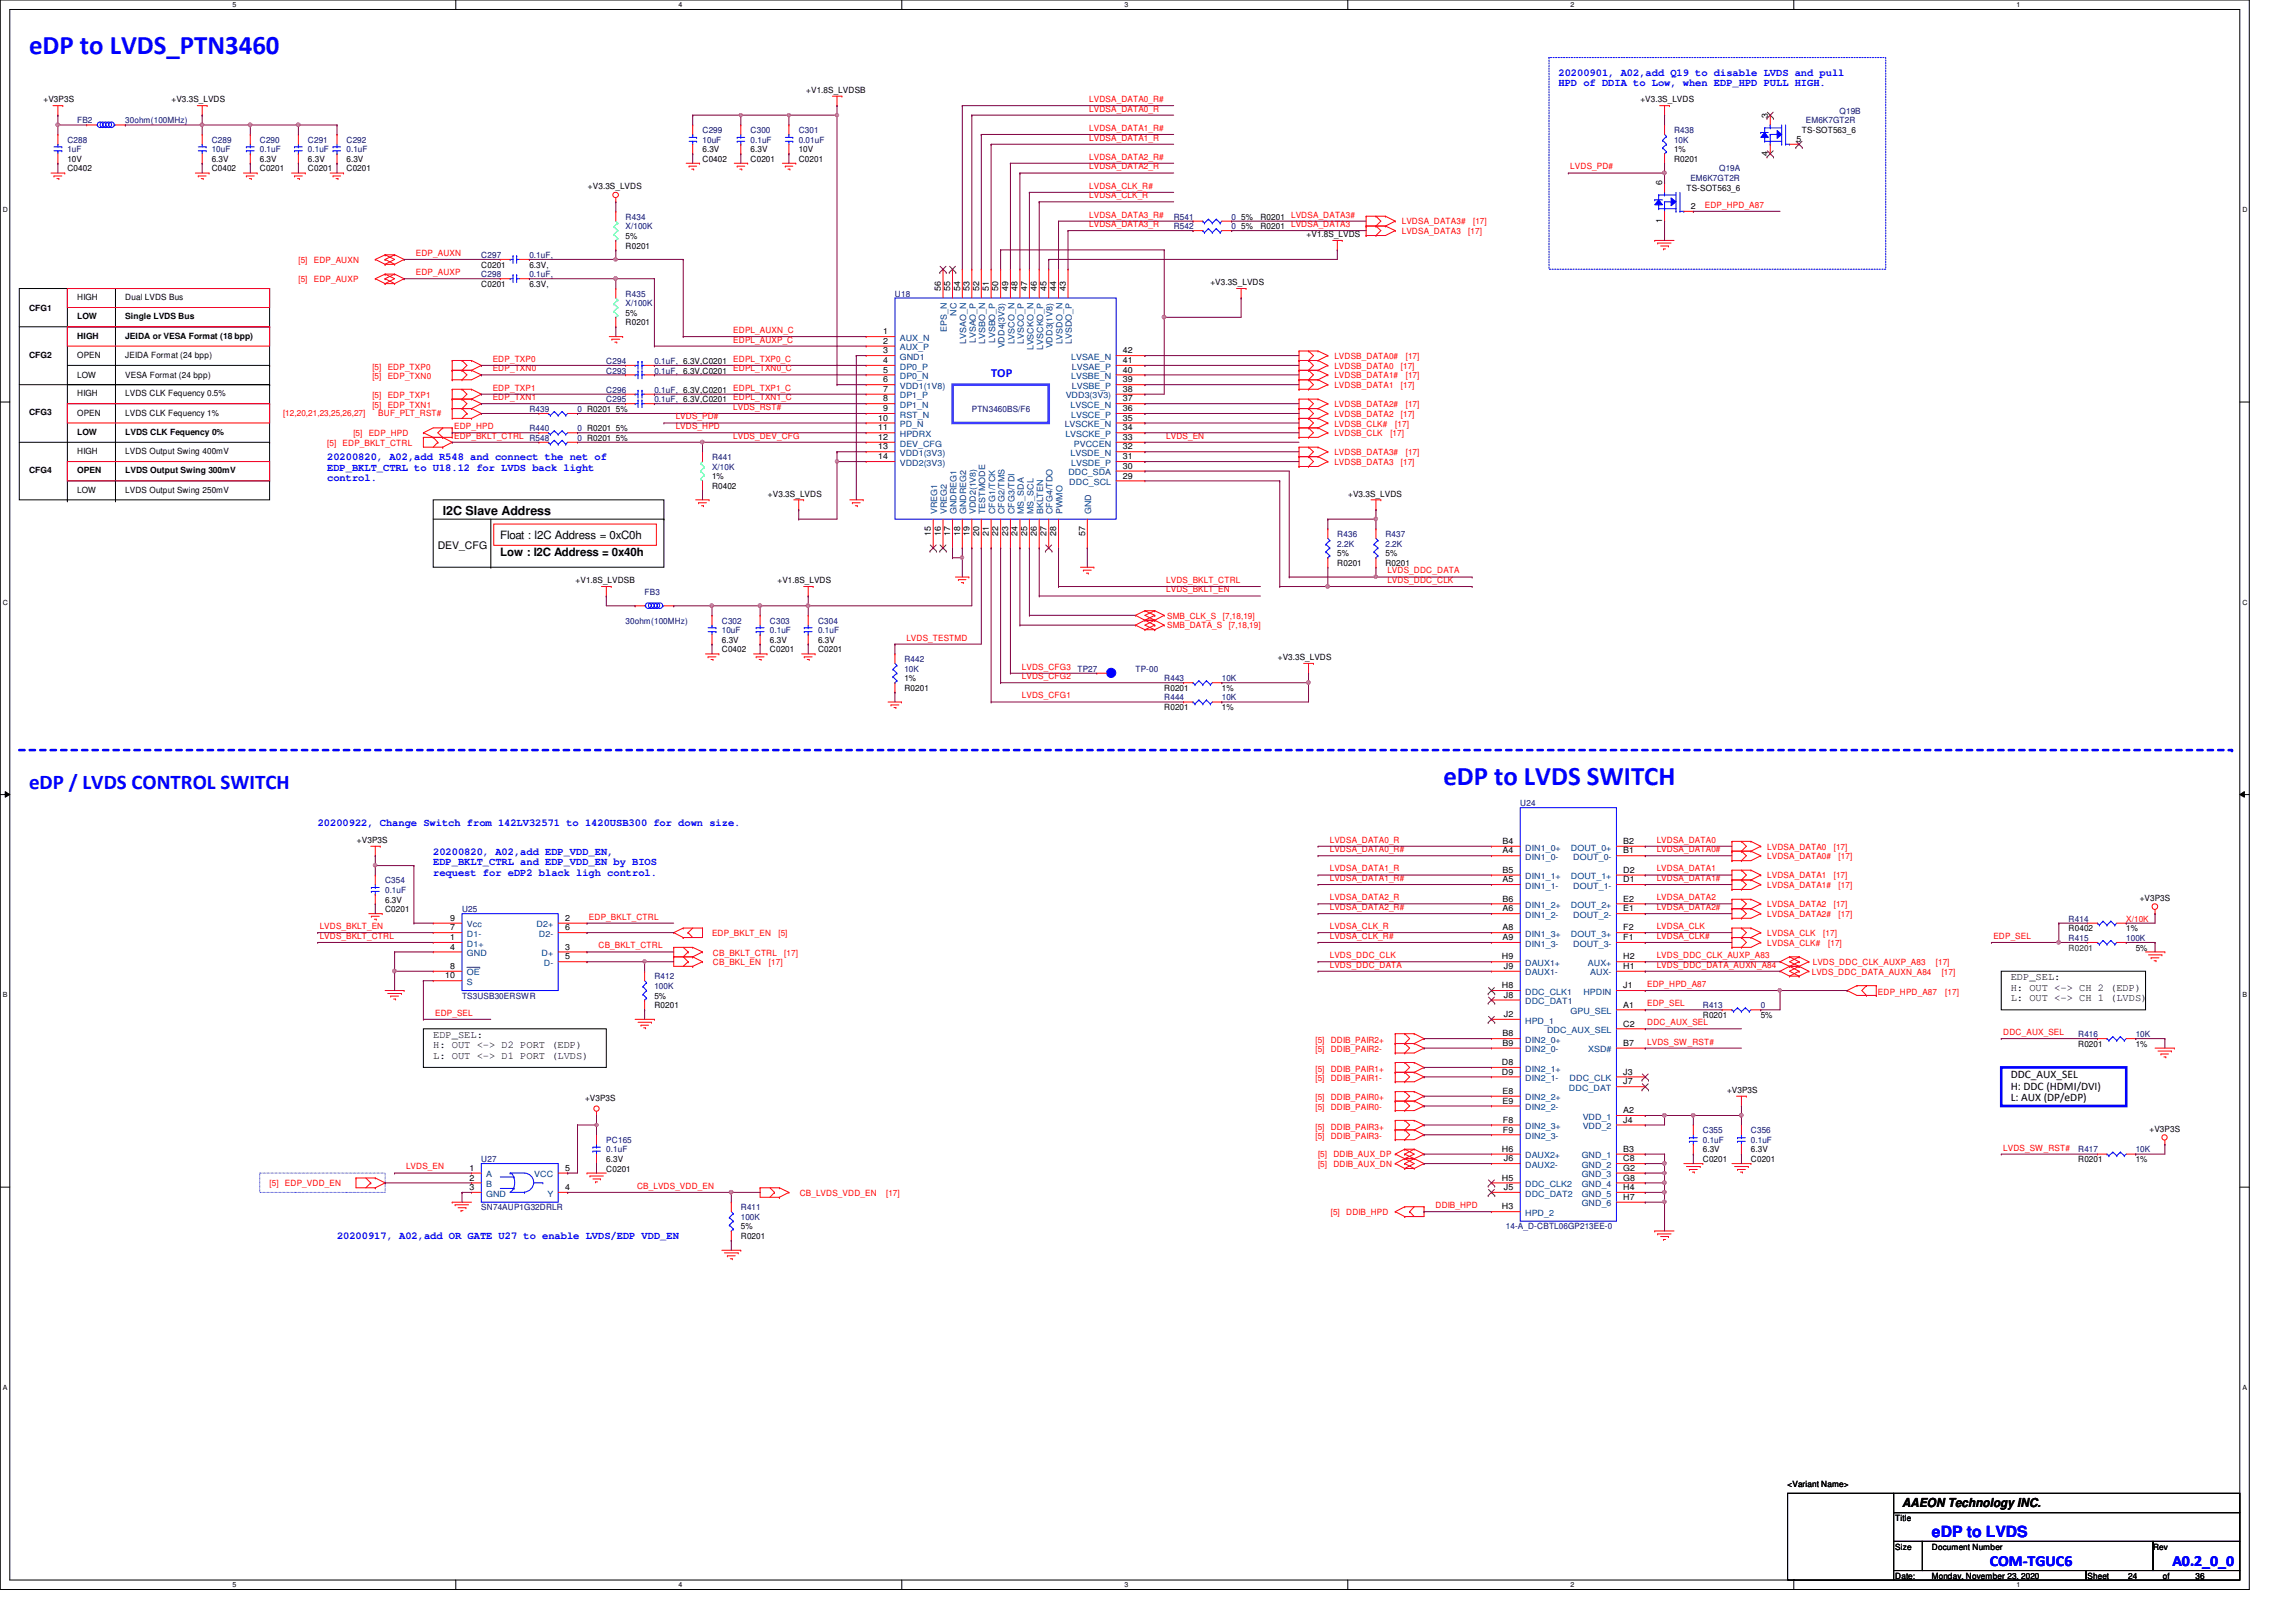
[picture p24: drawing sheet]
<svg xmlns="http://www.w3.org/2000/svg" width="297mm" height="210mm" viewBox="0 0 297 210" stroke-linecap="round" stroke-linejoin="round" font-family="sans-serif">
<defs><g id="words">
<g font-size="3.5" fill="#00f">
<text x="3.8" y="7">eDP to LVDS_PTN3460</text>
<text x="186.7" y="101.6">eDP to LVDS SWITCH</text>
</g>
<text font-size="2.7" fill="#00f" x="3.8" y="102.2">eDP / LVDS CONTROL SWITCH</text>
<g font-size="2" fill="#00f">
<text x="249.9" y="198.9">eDP to LVDS</text>
<text x="257.4" y="202.6">COM-TGUC6</text>
<text x="281" y="202.6">A0.2_0_0</text>
</g>
<text font-size="1.6" fill="#00f" x="128.2" y="48.8">TOP</text>
<g font-size="1.6">
<text x="57.3" y="66.6">I2C Slave Address</text>
<text x="246.1" y="195.1">AAEON Technology INC.</text>
</g>
<g font-size="1.5">
<text x="64.7" y="71.9">Low : I2C Address = 0x40h</text>
<text x="64.7" y="69.8">Float : I2C Address = 0xC0h</text>
<text x="260.1" y="139.5">DDC_AUX_SEL</text>
<text x="260.1" y="141">H: DDC (HDMI/DVI)</text>
<text x="260.1" y="142.5">L: AUX (DP/eDP)</text>
</g>
<g font-size="1.4" fill="#00f">
<text x="201.6" y="9.8">20200901, A02,add Q19 to disable LVDS and pull</text>
<text x="201.6" y="11.1">HPD of DDIA to Low, when EDP_HPD PULL HIGH.</text>
<text x="42.3" y="59.6">20200820, A02,add R548 and connect the net of</text>
<text x="42.3" y="60.9">EDP_BKLT_CTRL to U18.12 for LVDS back light</text>
<text x="42.3" y="62.3">control.</text>
<text x="41.1" y="106.9">20200922, Change Switch from 142LV32571 to 1420USB300 for down size.</text>
<text x="56" y="110.6">20200820, A02,add EDP_VDD_EN,</text>
<text x="56" y="112">EDP_BKLT_CTRL and EDP_VDD_EN by BIOS</text>
<text x="56" y="113.3">request for eDP2 black ligh control.</text>
<text x="43.6" y="160.4">20200917, A02,add OR GATE U27 to enable LVDS/EDP VDD_EN</text>
</g>
<g font-size="1.4">
<text x="56.6" y="71">DEV_CFG</text>
<text x="260.1" y="126.8">EDP_SEL:</text>
<text x="260.1" y="128.2">H: OUT &lt;-&gt; CH 2 (EDP)</text>
<text x="260.1" y="129.5">L: OUT &lt;-&gt; CH 1 (LVDS)</text>
<text x="56" y="134.3">EDP_SEL:</text>
<text x="56" y="135.6">H: OUT &lt;-&gt; D2 PORT (EDP)</text>
<text x="56" y="137">L: OUT &lt;-&gt; D1 PORT (LVDS)</text>
</g>
<g font-size="1.1">
<text x="104.3" y="12">+V1.8S_LVDSB</text>
<text x="5.6" y="13.3">+V3P3S</text>
<text x="22.2" y="13.3">+V3.3S_LVDS</text>
<text x="212.2" y="13.3">+V3.3S_LVDS</text>
<text x="228.7" y="15.3" transform="rotate(-90 228.7 15.3)">3</text>
<text x="233.1" y="17.2">TS-SOT563_6</text>
<text x="8.7" y="21">10V</text>
<text x="8.7" y="22.2">C0402</text>
<text x="27.4" y="22.2">C0402</text>
<text x="27.4" y="21">6.3V</text>
<text x="33.6" y="22.2">C0201</text>
<text x="33.6" y="21">6.3V</text>
<text x="39.8" y="22.2">C0201</text>
<text x="39.8" y="21">6.3V</text>
<text x="44.8" y="22.2">C0201</text>
<text x="44.8" y="21">6.3V</text>
<text x="90.9" y="21">C0402</text>
<text x="90.9" y="19.7">6.3V</text>
<text x="97.1" y="21">C0201</text>
<text x="97.1" y="19.7">6.3V</text>
<text x="103.3" y="21">C0201</text>
<text x="103.3" y="19.7">10V</text>
<text x="216.6" y="21">R0201</text>
<text x="216.6" y="19.7">1%</text>
<text x="228.7" y="20.2" transform="rotate(-90 228.7 20.2)">4</text>
<text x="232.4" y="18.4">5</text>
<text x="76.1" y="24.4">+V3.3S_LVDS</text>
<text x="160.6" y="28.4">5%</text>
<text x="160.6" y="29.7">5%</text>
<text x="163.1" y="28.4">R0201</text>
<text x="163.1" y="29.7">R0201</text>
<text x="215.1" y="28.9" transform="rotate(-90 215.1 28.9)">1</text>
<text x="215.1" y="24" transform="rotate(-90 215.1 24)">6</text>
<text x="218.2" y="24.7">TS-SOT563_6</text>
<text x="218.7" y="27.1">2</text>
<text x="62.3" y="34.6">C0201</text>
<text x="68.5" y="34.6">6.3V,</text>
<text x="80.9" y="32.2">R0201</text>
<text x="80.9" y="30.9">5%</text>
<text x="169" y="30.6">+V1.8S_LVDS</text>
<text x="3.8" y="40.2">CFG1</text>
<text x="10" y="38.9">HIGH</text>
<text x="10" y="41.3">LOW</text>
<text x="16.2" y="41.3">Single LVDS Bus</text>
<text x="16.2" y="38.9">Dual LVDS Bus</text>
<text x="62.3" y="37.1">C0201</text>
<text x="68.5" y="37.1">6.3V,</text>
<text x="80.9" y="40.9">5%</text>
<text x="121.7" y="37.7" transform="rotate(-90 121.7 37.7)">56</text>
<text x="122.9" y="37.7" transform="rotate(-90 122.9 37.7)">55</text>
<text x="124.2" y="37.7" transform="rotate(-90 124.2 37.7)">54</text>
<text x="125.4" y="37.7" transform="rotate(-90 125.4 37.7)">53</text>
<text x="126.7" y="37.7" transform="rotate(-90 126.7 37.7)">52</text>
<text x="127.9" y="37.7" transform="rotate(-90 127.9 37.7)">51</text>
<text x="129.2" y="37.7" transform="rotate(-90 129.2 37.7)">50</text>
<text x="130.4" y="37.7" transform="rotate(-90 130.4 37.7)">49</text>
<text x="131.7" y="37.7" transform="rotate(-90 131.7 37.7)">48</text>
<text x="132.9" y="37.7" transform="rotate(-90 132.9 37.7)">47</text>
<text x="134.2" y="37.7" transform="rotate(-90 134.2 37.7)">46</text>
<text x="135.4" y="37.7" transform="rotate(-90 135.4 37.7)">45</text>
<text x="136.6" y="37.7" transform="rotate(-90 136.6 37.7)">44</text>
<text x="137.9" y="37.7" transform="rotate(-90 137.9 37.7)">43</text>
<text x="156.6" y="36.9">+V3.3S_LVDS</text>
<text x="3.8" y="46.3">CFG2</text>
<text x="10" y="46.4">OPEN</text>
<text x="10" y="43.8">HIGH</text>
<text x="16.2" y="43.8">JEIDA or VESA Format (18 bpp)</text>
<text x="16.2" y="46.4">JEIDA Format (24 bpp)</text>
<text x="80.9" y="42.1">R0201</text>
<text x="114.3" y="43.3">1</text>
<text x="114.3" y="44.5">2</text>
<text x="114.3" y="45.7">3</text>
<text x="114.3" y="47">4</text>
<text x="145.3" y="45.7">42</text>
<text x="145.3" y="47">41</text>
<text x="3.8" y="53.8">CFG3</text>
<text x="10" y="51.3">HIGH</text>
<text x="10" y="53.8">OPEN</text>
<text x="10" y="48.9">LOW</text>
<text x="16.2" y="53.8">LVDS CLK Fequency 1%</text>
<text x="16.2" y="51.3">LVDS CLK Fequency 0.5%</text>
<text x="16.2" y="48.9">VESA Format (24 bpp)</text>
<text x="114.3" y="53.2">9</text>
<text x="114.3" y="49.5">6</text>
<text x="114.3" y="48.2">5</text>
<text x="114.3" y="51.9">8</text>
<text x="114.3" y="50.7">7</text>
<text x="145.3" y="50.7">38</text>
<text x="145.3" y="53.2">36</text>
<text x="145.3" y="51.9">37</text>
<text x="145.3" y="49.5">39</text>
<text x="145.3" y="48.2">40</text>
<text x="10" y="58.8">HIGH</text>
<text x="10" y="56.3">LOW</text>
<text x="16.2" y="56.3">LVDS CLK Fequency 0%</text>
<text x="16.2" y="58.8">LVDS Output Swing 400mV</text>
<text x="113.6" y="55.7">11</text>
<text x="113.6" y="54.4">10</text>
<text x="113.6" y="56.9">12</text>
<text x="113.6" y="58.2">13</text>
<text x="113.6" y="59.4">14</text>
<text x="145.3" y="59.4">31</text>
<text x="145.3" y="58.2">32</text>
<text x="145.3" y="56.9">33</text>
<text x="145.3" y="55.7">34</text>
<text x="145.3" y="54.4">35</text>
<text x="3.8" y="61.3">CFG4</text>
<text x="10" y="61.3">OPEN</text>
<text x="10" y="63.8">LOW</text>
<text x="16.2" y="63.8">LVDS Output Swing 250mV</text>
<text x="16.2" y="61.3">LVDS Output Swing 300mV</text>
<text x="92.1" y="63.3">R0402</text>
<text x="92.1" y="62">1%</text>
<text x="99.4" y="64.3">+V3.3S_LVDS</text>
<text x="145.3" y="61.9">29</text>
<text x="145.3" y="60.7">30</text>
<text x="174.4" y="64.3">+V3.3S_LVDS</text>
<text x="120.4" y="69.3" transform="rotate(-90 120.4 69.3)">15</text>
<text x="121.7" y="69.3" transform="rotate(-90 121.7 69.3)">16</text>
<text x="122.9" y="69.3" transform="rotate(-90 122.9 69.3)">17</text>
<text x="124.2" y="69.3" transform="rotate(-90 124.2 69.3)">18</text>
<text x="125.4" y="69.3" transform="rotate(-90 125.4 69.3)">19</text>
<text x="126.7" y="69.3" transform="rotate(-90 126.7 69.3)">20</text>
<text x="127.9" y="69.3" transform="rotate(-90 127.9 69.3)">21</text>
<text x="129.2" y="69.3" transform="rotate(-90 129.2 69.3)">22</text>
<text x="130.4" y="69.3" transform="rotate(-90 130.4 69.3)">23</text>
<text x="131.7" y="69.3" transform="rotate(-90 131.7 69.3)">24</text>
<text x="132.9" y="69.3" transform="rotate(-90 132.9 69.3)">25</text>
<text x="134.2" y="69.3" transform="rotate(-90 134.2 69.3)">26</text>
<text x="135.4" y="69.3" transform="rotate(-90 135.4 69.3)">27</text>
<text x="136.6" y="69.3" transform="rotate(-90 136.6 69.3)">28</text>
<text x="140.4" y="69.3" transform="rotate(-90 140.4 69.3)">57</text>
<text x="173" y="72">5%</text>
<text x="179.2" y="72">5%</text>
<text x="74.5" y="75.5">+V1.8S_LVDSB</text>
<text x="100.6" y="75.5">+V1.8S_LVDS</text>
<text x="173" y="73.2">R0201</text>
<text x="179.2" y="73.2">R0201</text>
<text x="93.4" y="83.2">6.3V</text>
<text x="99.6" y="83.2">6.3V</text>
<text x="105.8" y="83.2">6.3V</text>
<text x="93.4" y="84.4">C0402</text>
<text x="99.6" y="84.4">C0201</text>
<text x="105.8" y="84.4">C0201</text>
<text x="117" y="89.4">R0201</text>
<text x="117" y="88.2">1%</text>
<text x="150.6" y="89.4">R0201</text>
<text x="158.1" y="89.4">1%</text>
<text x="165.3" y="85.4">+V3.3S_LVDS</text>
<text x="150.6" y="91.9">R0201</text>
<text x="158.1" y="91.9">1%</text>
<text x="46.2" y="109.1">+V3P3S</text>
<text x="194.4" y="109.2">B4</text>
<text x="194.4" y="112.9">B5</text>
<text x="194.4" y="110.4">A4</text>
<text x="210" y="109.2">B2</text>
<text x="210" y="110.4">B1</text>
<text x="210" y="112.9">D2</text>
<text x="49.8" y="118">C0201</text>
<text x="49.8" y="116.8">6.3V</text>
<text x="58.2" y="119.2">9</text>
<text x="73.1" y="119.2">2</text>
<text x="194.4" y="114.2">A5</text>
<text x="194.4" y="117.9">A6</text>
<text x="194.4" y="116.7">B6</text>
<text x="210" y="114.2">D1</text>
<text x="210" y="116.7">E2</text>
<text x="210" y="117.9">E1</text>
<text x="276.8" y="116.5">+V3P3S</text>
<text x="58.2" y="125.4">8</text>
<text x="58.2" y="122.9">4</text>
<text x="58.2" y="121.7">1</text>
<text x="58.2" y="120.4">7</text>
<text x="73.1" y="120.4">6</text>
<text x="73.1" y="124.2">5</text>
<text x="73.1" y="122.9">3</text>
<text x="194.3" y="124.2">H9</text>
<text x="194.4" y="121.7">A9</text>
<text x="194.4" y="120.4">A8</text>
<text x="194.6" y="125.4">J9</text>
<text x="210" y="120.4">F2</text>
<text x="210" y="121.7">F1</text>
<text x="210" y="124.2">H2</text>
<text x="210" y="125.4">H1</text>
<text x="267.6" y="120.5">R0402</text>
<text x="275.1" y="120.5">1%</text>
<text x="276.3" y="123">5%</text>
<text x="57.6" y="126.6">10</text>
<text x="84.7" y="130.5">R0201</text>
<text x="84.7" y="129.2">5%</text>
<text x="194.3" y="127.9">H8</text>
<text x="194.6" y="129.1">J8</text>
<text x="194.6" y="131.6">J2</text>
<text x="210" y="127.9">J1</text>
<text x="210" y="130.4">A1</text>
<text x="220.3" y="131.7">R0201</text>
<text x="227.8" y="131.7">5%</text>
<text x="194.3" y="137.8">D8</text>
<text x="194.4" y="135.3">B9</text>
<text x="194.4" y="134.1">B8</text>
<text x="210" y="132.8">C2</text>
<text x="210" y="135.3">B7</text>
<text x="268.9" y="135.5">R0201</text>
<text x="276.3" y="135.5">1%</text>
<text x="75.7" y="142.5">+V3P3S</text>
<text x="194.3" y="139.1">D9</text>
<text x="194.4" y="142.8">E9</text>
<text x="194.4" y="141.6">E8</text>
<text x="210" y="139.1">J3</text>
<text x="210" y="140.3">J7</text>
<text x="223.4" y="141.4">+V3P3S</text>
<text x="194.3" y="149.1">H6</text>
<text x="194.4" y="145.3">F8</text>
<text x="194.4" y="146.6">F9</text>
<text x="210" y="149.1">B3</text>
<text x="210" y="144.1">A2</text>
<text x="210" y="145.3">J4</text>
<text x="220.3" y="149.1">6.3V</text>
<text x="226.5" y="149.1">6.3V</text>
<text x="278.1" y="146.4">+V3P3S</text>
<text x="60.7" y="151.5">1</text>
<text x="60.7" y="152.8">2</text>
<text x="60.7" y="154">3</text>
<text x="73.1" y="151.5">5</text>
<text x="73.1" y="154">4</text>
<text x="78.4" y="151.6">C0201</text>
<text x="78.4" y="150.4">6.3V</text>
<text x="194.3" y="152.8">H5</text>
<text x="194.6" y="150.3">J6</text>
<text x="194.6" y="154">J5</text>
<text x="210" y="152.8">G8</text>
<text x="210" y="150.3">C8</text>
<text x="210" y="151.5">G2</text>
<text x="210" y="154">H4</text>
<text x="210" y="155.3">H7</text>
<text x="220.3" y="150.4">C0201</text>
<text x="226.5" y="150.4">C0201</text>
<text x="268.9" y="150.4">R0201</text>
<text x="276.3" y="150.4">1%</text>
<text x="95.8" y="160.4">R0201</text>
<text x="95.8" y="159.1">5%</text>
<text x="194.3" y="156.5">H3</text>
<text x="231.3" y="192.4">&lt;Variant Name&gt;</text>
<text x="245.2" y="196.8">Title</text>
<text x="245.2" y="200.5">Size</text>
<text x="249.9" y="200.5">Document Number</text>
<text x="278.6" y="200.5">Rev</text>
<text x="245.2" y="204.3">Date:</text>
<text x="249.9" y="204.3">Monday, November 23, 2020</text>
<text x="270.1" y="204.3">Sheet</text>
<text x="275.3" y="204.3">24</text>
<text x="279.8" y="204.3">of</text>
<text x="284.1" y="204.3">36</text>
</g>
<g font-size="1.1" fill="#000080">
<text x="10" y="16">FB2</text>
<text x="16.2" y="16">30ohm(100MHz)</text>
<text x="90.9" y="17.2">C299</text>
<text x="97.1" y="17.2">C300</text>
<text x="103.3" y="17.2">C301</text>
<text x="216.6" y="17.2">R438</text>
<text x="233.6" y="16">EM6K7GT2R</text>
<text x="238" y="14.7">Q19B</text>
<text x="8.7" y="18.5">C288</text>
<text x="8.7" y="19.7">1uF</text>
<text x="27.4" y="18.5">C289</text>
<text x="27.4" y="19.7">10uF</text>
<text x="33.6" y="18.5">C290</text>
<text x="33.6" y="19.7">0.1uF</text>
<text x="39.8" y="18.5">C291</text>
<text x="39.8" y="19.7">0.1uF</text>
<text x="44.8" y="18.5">C292</text>
<text x="44.8" y="19.7">0.1uF</text>
<text x="90.9" y="18.5">10uF</text>
<text x="97.1" y="18.5">0.1uF</text>
<text x="103.3" y="18.5">0.01uF</text>
<text x="216.6" y="18.5">10K</text>
<text x="218.7" y="23.5">EM6K7GT2R</text>
<text x="222.4" y="22.2">Q19A</text>
<text x="80.9" y="28.4">R434</text>
<text x="80.9" y="29.7">X/100K</text>
<text x="151.8" y="28.4">R541</text>
<text x="151.8" y="29.7">R542</text>
<text x="159.3" y="28.4">0</text>
<text x="159.3" y="29.7">0</text>
<text x="62.3" y="35.9">C298</text>
<text x="62.3" y="33.4">C297</text>
<text x="68.5" y="35.9">0.1uF,</text>
<text x="68.5" y="33.4">0.1uF,</text>
<text x="80.9" y="38.4">R435</text>
<text x="80.9" y="39.6">X/100K</text>
<text x="115.8" y="38.4">U18</text>
<text x="78.4" y="47.1">C294</text>
<text x="84.7" y="47.1">0.1uF, 6.3V,C0201</text>
<text x="68.5" y="53.3">R439</text>
<text x="74.7" y="53.3">0 R0201 5%</text>
<text x="78.4" y="52.1">C295</text>
<text x="78.4" y="50.8">C296</text>
<text x="78.4" y="48.3">C293</text>
<text x="84.7" y="52.1">0.1uF, 6.3V,C0201</text>
<text x="84.7" y="50.8">0.1uF, 6.3V,C0201</text>
<text x="84.7" y="48.3">0.1uF, 6.3V,C0201</text>
<text x="125.7" y="53.3">PTN3460BS/F6</text>
<text x="68.5" y="55.8">R440</text>
<text x="68.5" y="57.1">R548</text>
<text x="74.7" y="55.8">0 R0201 5%</text>
<text x="74.7" y="57.1">0 R0201 5%</text>
<text x="92.1" y="59.5">R441</text>
<text x="92.1" y="60.8">X/10K</text>
<text x="173" y="69.5">R436</text>
<text x="173" y="70.7">2.2K</text>
<text x="179.2" y="69.5">R437</text>
<text x="179.2" y="70.7">2.2K</text>
<text x="83.4" y="77">FB3</text>
<text x="80.9" y="80.7">30ohm(100MHz)</text>
<text x="93.4" y="80.7">C302</text>
<text x="93.4" y="82">10uF</text>
<text x="99.6" y="80.7">C303</text>
<text x="99.6" y="82">0.1uF</text>
<text x="105.8" y="80.7">C304</text>
<text x="105.8" y="82">0.1uF</text>
<text x="117" y="85.7">R442</text>
<text x="117" y="86.9">10K</text>
<text x="139.4" y="86.9">TP27</text>
<text x="146.9" y="86.9">TP-00</text>
<text x="150.6" y="88.2">R443</text>
<text x="158.1" y="88.2">10K</text>
<text x="150.6" y="90.6">R444</text>
<text x="158.1" y="90.6">10K</text>
<text x="196.7" y="104.4">U24</text>
<text x="49.8" y="114.3">C354</text>
<text x="49.8" y="115.5">0.1uF</text>
<text x="59.8" y="118">U25</text>
<text x="267.6" y="119.3">R414</text>
<text x="267.6" y="121.8">R415</text>
<text x="275.1" y="121.8">100K</text>
<text x="59.8" y="129.2">TS3USB30ERSWR</text>
<text x="84.7" y="126.7">R412</text>
<text x="84.7" y="128">100K</text>
<text x="220.3" y="130.5">R413</text>
<text x="227.8" y="130.5">0</text>
<text x="268.9" y="134.2">R416</text>
<text x="276.3" y="134.2">10K</text>
<text x="78.4" y="147.9">PC165</text>
<text x="78.4" y="149.1">0.1uF</text>
<text x="220.3" y="146.6">C355</text>
<text x="220.3" y="147.9">0.1uF</text>
<text x="226.5" y="146.6">C356</text>
<text x="226.5" y="147.9">0.1uF</text>
<text x="268.9" y="149.1">R417</text>
<text x="276.3" y="149.1">10K</text>
<text x="62.3" y="150.4">U27</text>
<text x="62.3" y="156.6">SN74AUP1G32DRLR</text>
<text x="95.8" y="156.6">R411</text>
<text x="95.8" y="157.9">100K</text>
<text x="194.8" y="159.1">14-A_D-CBTL06GP213EE-0</text>
</g>
<g font-size="1.1" fill="#f00">
<text x="140.9" y="13.2">LVDSA_DATA0_R#</text>
<text x="140.9" y="16.9">LVDSA_DATA1_R#</text>
<text x="140.9" y="14.4">LVDSA_DATA0_R</text>
<text x="140.9" y="18.2">LVDSA_DATA1_R</text>
<text x="140.9" y="20.7">LVDSA_DATA2_R#</text>
<text x="140.9" y="21.9">LVDSA_DATA2_R</text>
<text x="203.2" y="21.9">LVDS_PD#</text>
<text x="140.9" y="28.2">LVDSA_DATA3_R#</text>
<text x="140.9" y="29.4">LVDSA_DATA3_R</text>
<text x="140.9" y="24.4">LVDSA_CLK_R#</text>
<text x="140.9" y="25.7">LVDSA_CLK_R</text>
<text x="167" y="28.2">LVDSA_DATA3#</text>
<text x="167" y="29.4">LVDSA_DATA3</text>
<text x="181.4" y="29">LVDSA_DATA3#</text>
<text x="190.6" y="29">[17]</text>
<text x="220.6" y="26.9">EDP_HPD_A87</text>
<text x="38.6" y="34">[5]</text>
<text x="40.6" y="34">EDP_AUXN</text>
<text x="53.8" y="33.1">EDP_AUXN</text>
<text x="53.8" y="35.6">EDP_AUXP</text>
<text x="181.4" y="30.3">LVDSA_DATA3</text>
<text x="189.9" y="30.3">[17]</text>
<text x="38.6" y="36.5">[5]</text>
<text x="40.6" y="36.5">EDP_AUXP</text>
<text x="48.2" y="47.8">[5]</text>
<text x="50.2" y="47.8">EDP_TXP0</text>
<text x="63.8" y="46.8">EDP_TXP0</text>
<text x="94.9" y="43.1">EDPL_AUXN_C</text>
<text x="94.9" y="44.3">EDPL_AUXP_C</text>
<text x="94.9" y="46.8">EDPL_TXP0_C</text>
<text x="172.6" y="46.5">LVDSB_DATA0#</text>
<text x="172.6" y="47.7">LVDSB_DATA0</text>
<text x="181.2" y="47.7">[17]</text>
<text x="181.9" y="46.5">[17]</text>
<text x="36.6" y="53.8">[12,20,21,23,25,26,27]</text>
<text x="48.2" y="49.1">[5]</text>
<text x="48.2" y="52.8">[5]</text>
<text x="48.2" y="51.6">[5]</text>
<text x="48.9" y="53.8">BUF_PLT_RST#</text>
<text x="50.2" y="49.1">EDP_TXN0</text>
<text x="50.2" y="52.8">EDP_TXN1</text>
<text x="50.2" y="51.6">EDP_TXP1</text>
<text x="63.8" y="48">EDP_TXN0</text>
<text x="63.8" y="51.8">EDP_TXN1</text>
<text x="63.8" y="50.5">EDP_TXP1</text>
<text x="94.9" y="53">LVDS_RST#</text>
<text x="94.9" y="48">EDPL_TXN0_C</text>
<text x="94.9" y="51.8">EDPL_TXN1_C</text>
<text x="94.9" y="50.5">EDPL_TXP1_C</text>
<text x="172.6" y="49">LVDSB_DATA1#</text>
<text x="172.6" y="50.2">LVDSB_DATA1</text>
<text x="172.6" y="52.7">LVDSB_DATA2#</text>
<text x="172.6" y="53.9">LVDSB_DATA2</text>
<text x="181.2" y="50.2">[17]</text>
<text x="181.2" y="53.9">[17]</text>
<text x="181.9" y="49">[17]</text>
<text x="181.9" y="52.7">[17]</text>
<text x="42.3" y="57.7">[5]</text>
<text x="44.3" y="57.7">EDP_BKLT_CTRL</text>
<text x="45.7" y="56.4">[5]</text>
<text x="47.7" y="56.4">EDP_HPD</text>
<text x="58.8" y="55.5">EDP_HPD</text>
<text x="58.8" y="56.8">EDP_BKLT_CTRL</text>
<text x="87.4" y="55.5">LVDS_HPD</text>
<text x="87.4" y="54.3">LVDS_PD#</text>
<text x="94.9" y="56.8">LVDS_DEV_CFG</text>
<text x="150.9" y="56.8">LVDS_EN</text>
<text x="172.6" y="55.2">LVDSB_CLK#</text>
<text x="172.6" y="56.4">LVDSB_CLK</text>
<text x="172.6" y="58.9">LVDSB_DATA3#</text>
<text x="179.9" y="56.4">[17]</text>
<text x="180.5" y="55.2">[17]</text>
<text x="181.9" y="58.9">[17]</text>
<text x="172.6" y="60.2">LVDSB_DATA3</text>
<text x="181.2" y="60.2">[17]</text>
<text x="150.9" y="76.7">LVDS_BKLT_EN</text>
<text x="150.9" y="75.4">LVDS_BKLT_CTRL</text>
<text x="179.5" y="74.2">LVDS_DDC_DATA</text>
<text x="179.5" y="75.4">LVDS_DDC_CLK</text>
<text x="117.3" y="82.9">LVDS_TESTMD</text>
<text x="151" y="81.3">SMB_DATA_S</text>
<text x="151" y="80.1">SMB_CLK_S</text>
<text x="158.2" y="80.1">[7,18,19]</text>
<text x="159" y="81.3">[7,18,19]</text>
<text x="132.2" y="86.7">LVDS_CFG3</text>
<text x="132.2" y="87.9">LVDS_CFG2</text>
<text x="132.2" y="90.4">LVDS_CFG1</text>
<text x="172" y="112.8">LVDSA_DATA1_R</text>
<text x="172" y="110.3">LVDSA_DATA0_R#</text>
<text x="172" y="109.1">LVDSA_DATA0_R</text>
<text x="214.3" y="112.8">LVDSA_DATA1</text>
<text x="214.3" y="109.1">LVDSA_DATA0</text>
<text x="214.3" y="110.3">LVDSA_DATA0#</text>
<text x="228.6" y="113.7">LVDSA_DATA1</text>
<text x="228.6" y="111.2">LVDSA_DATA0#</text>
<text x="228.6" y="109.9">LVDSA_DATA0</text>
<text x="237.2" y="113.7">[17]</text>
<text x="237.2" y="109.9">[17]</text>
<text x="237.9" y="111.2">[17]</text>
<text x="76.2" y="119">EDP_BKLT_CTRL</text>
<text x="172" y="117.8">LVDSA_DATA2_R#</text>
<text x="172" y="116.5">LVDSA_DATA2_R</text>
<text x="172" y="114">LVDSA_DATA1_R#</text>
<text x="214.3" y="114">LVDSA_DATA1#</text>
<text x="214.3" y="117.8">LVDSA_DATA2#</text>
<text x="214.3" y="116.5">LVDSA_DATA2</text>
<text x="228.6" y="114.9">LVDSA_DATA1#</text>
<text x="228.6" y="118.7">LVDSA_DATA2#</text>
<text x="228.6" y="117.4">LVDSA_DATA2</text>
<text x="237.2" y="117.4">[17]</text>
<text x="237.9" y="114.9">[17]</text>
<text x="237.9" y="118.7">[17]</text>
<text x="275.1" y="119.3">X/10K</text>
<text x="41.4" y="121.5">LVDS_BKLT_CTRL</text>
<text x="41.4" y="120.2">LVDS_BKLT_EN</text>
<text x="77.4" y="122.7">CB_BKLT_CTRL</text>
<text x="92.1" y="121.2">EDP_BKLT_EN</text>
<text x="92.2" y="123.7">CB_BKLT_CTRL</text>
<text x="92.2" y="124.9">CB_BKL_EN</text>
<text x="99.5" y="124.9">[17]</text>
<text x="100.7" y="121.2">[5]</text>
<text x="101.5" y="123.7">[17]</text>
<text x="172" y="121.5">LVDSA_CLK_R#</text>
<text x="172" y="120.2">LVDSA_CLK_R</text>
<text x="172" y="124">LVDS_DDC_CLK</text>
<text x="172" y="125.2">LVDS_DDC_DATA</text>
<text x="214.3" y="121.5">LVDSA_CLK#</text>
<text x="214.3" y="120.2">LVDSA_CLK</text>
<text x="214.3" y="125.2">LVDS_DDC_DATA_AUXN_A84</text>
<text x="214.3" y="124">LVDS_DDC_CLK_AUXP_A83</text>
<text x="228.6" y="121.2">LVDSA_CLK</text>
<text x="228.6" y="122.4">LVDSA_CLK#</text>
<text x="234.5" y="124.9">LVDS_DDC_CLK_AUXP_A83</text>
<text x="235.9" y="121.2">[17]</text>
<text x="236.5" y="122.4">[17]</text>
<text x="250.4" y="124.9">[17]</text>
<text x="257.9" y="121.5">EDP_SEL</text>
<text x="56.3" y="131.4">EDP_SEL</text>
<text x="213.1" y="130.2">EDP_SEL</text>
<text x="213.1" y="127.7">EDP_HPD_A87</text>
<text x="234.4" y="126.1">LVDS_DDC_DATA_AUXN_A84</text>
<text x="242.9" y="128.7">EDP_HPD_A87</text>
<text x="251.2" y="126.1">[17]</text>
<text x="251.7" y="128.7">[17]</text>
<text x="170.2" y="136.2">[5]</text>
<text x="170.2" y="135">[5]</text>
<text x="172.2" y="136.2">DDIB_PAIR2-</text>
<text x="172.2" y="135">DDIB_PAIR2+</text>
<text x="213.1" y="132.7">DDC_AUX_SEL</text>
<text x="213.1" y="135.2">LVDS_SW_RST#</text>
<text x="259.2" y="133.9">DDC_AUX_SEL</text>
<text x="170.2" y="142.4">[5]</text>
<text x="170.2" y="143.7">[5]</text>
<text x="170.2" y="138.7">[5]</text>
<text x="170.2" y="140">[5]</text>
<text x="172.2" y="142.4">DDIB_PAIR0+</text>
<text x="172.2" y="143.7">DDIB_PAIR0-</text>
<text x="172.2" y="138.7">DDIB_PAIR1+</text>
<text x="172.2" y="140">DDIB_PAIR1-</text>
<text x="170.2" y="146.2">[5]</text>
<text x="170.2" y="147.4">[5]</text>
<text x="170.5" y="149.8">[5]</text>
<text x="172.2" y="146.2">DDIB_PAIR3+</text>
<text x="172.2" y="147.4">DDIB_PAIR3-</text>
<text x="172.5" y="149.8">DDIB_AUX_DP</text>
<text x="259.2" y="148.9">LVDS_SW_RST#</text>
<text x="34.9" y="153.5">[5]</text>
<text x="36.9" y="153.5">EDP_VDD_EN</text>
<text x="52.5" y="151.3">LVDS_EN</text>
<text x="82.4" y="153.8">CB_LVDS_VDD_EN</text>
<text x="103.5" y="154.8">CB_LVDS_VDD_EN</text>
<text x="114.6" y="154.8">[17]</text>
<text x="170.5" y="151">[5]</text>
<text x="172.5" y="151">DDIB_AUX_DN</text>
<text x="172.2" y="157.2">[5]</text>
<text x="174.2" y="157.2">DDIB_HPD</text>
<text x="185.7" y="156.3">DDIB_HPD</text>
</g>
<g font-size="1.1" fill="#004080">
<text x="123.7" y="40.9" transform="rotate(-90 123.7 40.9)">NC</text>
<text x="116.4" y="44.1">AUX_N</text>
<text x="116.4" y="45.3">AUX_P</text>
<text x="116.4" y="46.6">GND1</text>
<text x="116.4" y="47.8">DP0_P</text>
<text x="122.5" y="43" transform="rotate(-90 122.5 43)">EPS_N</text>
<text x="125" y="44.5" transform="rotate(-90 125 44.5)">LVSAO_N</text>
<text x="126.2" y="44.4" transform="rotate(-90 126.2 44.4)">LVSAO_P</text>
<text x="127.5" y="44.5" transform="rotate(-90 127.5 44.5)">LVSBO_N</text>
<text x="128.7" y="44.4" transform="rotate(-90 128.7 44.4)">LVSBO_P</text>
<text x="130" y="45.1" transform="rotate(-90 130 45.1)">VDD4(3V3)</text>
<text x="131.2" y="44.6" transform="rotate(-90 131.2 44.6)">LVSCO_N</text>
<text x="132.5" y="44.5" transform="rotate(-90 132.5 44.5)">LVSCO_P</text>
<text x="133.7" y="45.3" transform="rotate(-90 133.7 45.3)">LVSCKO_N</text>
<text x="135" y="45.3" transform="rotate(-90 135 45.3)">LVSCKO_P</text>
<text x="136.2" y="45.1" transform="rotate(-90 136.2 45.1)">VDD3(1V8)</text>
<text x="137.5" y="44.6" transform="rotate(-90 137.5 44.6)">LVSDO_N</text>
<text x="138.6" y="46.6">LVSAE_N</text>
<text x="138.7" y="44.5" transform="rotate(-90 138.7 44.5)">LVSDO_P</text>
<text x="138.7" y="47.8">LVSAE_P</text>
<text x="116.4" y="50.3">VDD1(1V8)</text>
<text x="116.4" y="49.1">DP0_N</text>
<text x="116.4" y="52.8">DP1_N</text>
<text x="116.4" y="51.6">DP1_P</text>
<text x="137.9" y="51.6">VDD3(3V3)</text>
<text x="138.5" y="52.8">LVSCE_N</text>
<text x="138.6" y="49.1">LVSBE_N</text>
<text x="138.7" y="50.3">LVSBE_P</text>
<text x="116.4" y="54.1">RST_N</text>
<text x="116.4" y="56.6">HPDRX</text>
<text x="116.4" y="55.3">PD_N</text>
<text x="116.4" y="57.8">DEV_CFG</text>
<text x="116.4" y="59">VDD1(3V3)</text>
<text x="137.7" y="55.3">LVSCKE_N</text>
<text x="137.8" y="56.6">LVSCKE_P</text>
<text x="138.5" y="59">LVSDE_N</text>
<text x="138.6" y="54.1">LVSCE_P</text>
<text x="138.9" y="57.8">PVCCEN</text>
<text x="116.4" y="60.3">VDD2(3V3)</text>
<text x="138.2" y="61.5">DDC_SDA</text>
<text x="138.3" y="62.8">DDC_SCL</text>
<text x="138.6" y="60.3">LVSDE_P</text>
<text x="121.2" y="66.5" transform="rotate(-90 121.2 66.5)">VREG1</text>
<text x="122.5" y="66.5" transform="rotate(-90 122.5 66.5)">VREG2</text>
<text x="123.7" y="66.5" transform="rotate(-90 123.7 66.5)">GNDREG1</text>
<text x="125" y="66.5" transform="rotate(-90 125 66.5)">GNDREG2</text>
<text x="126.2" y="66.5" transform="rotate(-90 126.2 66.5)">VDD2(1V8)</text>
<text x="127.5" y="66.5" transform="rotate(-90 127.5 66.5)">TESTMODE</text>
<text x="128.7" y="66.5" transform="rotate(-90 128.7 66.5)">CFG1/TCK</text>
<text x="130" y="66.5" transform="rotate(-90 130 66.5)">CFG2/TMS</text>
<text x="131.2" y="66.5" transform="rotate(-90 131.2 66.5)">CFG3/TDI</text>
<text x="132.5" y="66.5" transform="rotate(-90 132.5 66.5)">MS_SDA</text>
<text x="133.7" y="66.5" transform="rotate(-90 133.7 66.5)">MS_SCL</text>
<text x="135" y="66.5" transform="rotate(-90 135 66.5)">BKLTEN</text>
<text x="136.2" y="66.5" transform="rotate(-90 136.2 66.5)">CFG4/TDO</text>
<text x="137.5" y="66.5" transform="rotate(-90 137.5 66.5)">PWMO</text>
<text x="141.2" y="66.5" transform="rotate(-90 141.2 66.5)">GND</text>
<text x="197.3" y="110.1">DIN1_0+</text>
<text x="197.3" y="113.8">DIN1_1+</text>
<text x="197.3" y="111.3">DIN1_0-</text>
<text x="203.2" y="110.1">DOUT_0+</text>
<text x="203.2" y="113.8">DOUT_1+</text>
<text x="203.5" y="111.3">DOUT_0-</text>
<text x="197.3" y="115">DIN1_1-</text>
<text x="197.3" y="118.8">DIN1_2-</text>
<text x="197.3" y="117.5">DIN1_2+</text>
<text x="203.2" y="117.5">DOUT_2+</text>
<text x="203.5" y="115">DOUT_1-</text>
<text x="203.5" y="118.8">DOUT_2-</text>
<text x="60.4" y="120">Vcc</text>
<text x="60.4" y="123.7">GND</text>
<text x="60.4" y="122.5">D1+</text>
<text x="60.4" y="121.2">D1-</text>
<text x="69.4" y="120">D2+</text>
<text x="69.7" y="121.2">D2-</text>
<text x="70.1" y="123.7">D+</text>
<text x="70.4" y="125">D-</text>
<text x="197.3" y="122.5">DIN1_3-</text>
<text x="197.3" y="121.2">DIN1_3+</text>
<text x="197.3" y="125">DAUX1+</text>
<text x="203.2" y="121.2">DOUT_3+</text>
<text x="203.5" y="122.5">DOUT_3-</text>
<text x="205.4" y="125">AUX+</text>
<text x="60.4" y="126.2">OE</text>
<text x="60.4" y="127.5">S</text>
<text x="197.3" y="126.2">DAUX1-</text>
<text x="197.3" y="128.7">DDC_CLK1</text>
<text x="197.3" y="130">DDC_DAT1</text>
<text x="203.2" y="131.2">GPU_SEL</text>
<text x="204.8" y="128.7">HPDIN</text>
<text x="205.7" y="126.2">AUX-</text>
<text x="197.3" y="136.2">DIN2_0-</text>
<text x="197.3" y="135">DIN2_0+</text>
<text x="197.3" y="132.5">HPD_1</text>
<text x="200.1" y="133.7">DDC_AUX_SEL</text>
<text x="205.5" y="136.2">XSD#</text>
<text x="197.3" y="143.7">DIN2_2-</text>
<text x="197.3" y="142.4">DIN2_2+</text>
<text x="197.3" y="138.7">DIN2_1+</text>
<text x="197.3" y="139.9">DIN2_1-</text>
<text x="203" y="141.2">DDC_DAT</text>
<text x="203.1" y="139.9">DDC_CLK</text>
<text x="197.3" y="146.1">DIN2_3+</text>
<text x="197.3" y="147.4">DIN2_3-</text>
<text x="197.3" y="149.9">DAUX2+</text>
<text x="204.6" y="149.9">GND_1</text>
<text x="204.8" y="144.9">VDD_1</text>
<text x="204.8" y="146.1">VDD_2</text>
<text x="62.9" y="152.4">A</text>
<text x="62.9" y="153.6">B</text>
<text x="62.9" y="154.9">GND</text>
<text x="69.1" y="152.4">VCC</text>
<text x="70.8" y="154.9">Y</text>
<text x="197.3" y="151.1">DAUX2-</text>
<text x="197.3" y="153.6">DDC_CLK2</text>
<text x="197.3" y="154.9">DDC_DAT2</text>
<text x="204.6" y="153.6">GND_4</text>
<text x="204.6" y="151.1">GND_2</text>
<text x="204.6" y="152.4">GND_3</text>
<text x="204.6" y="154.9">GND_5</text>
<text x="197.3" y="157.4">HPD_2</text>
<text x="204.6" y="156.1">GND_6</text>
</g>
<text font-size="1.1" fill="#008000" x="267.6" y="123">R0201</text>
<g font-size=".9">
<text x="30.1" y=".9">5</text>
<text x="87.8" y=".9">4</text>
<text x="145.5" y=".9">3</text>
<text x="203.2" y=".9">2</text>
<text x="260.9" y=".9">1</text>
<text x=".4" y="27.4">D</text>
<text x="290.1" y="27.4">D</text>
<text x=".4" y="78.2">C</text>
<text x="290.1" y="78.2">C</text>
<text x=".4" y="129">B</text>
<text x="290.1" y="129">B</text>
<text x=".4" y="179.8">A</text>
<text x="290.1" y="179.8">A</text>
<text x="30.1" y="205.4">5</text>
<text x="87.8" y="205.4">4</text>
<text x="145.5" y="205.4">3</text>
<text x="203.2" y="205.4">2</text>
<text x="260.9" y="205.4">1</text>
</g>
</g></defs>
<path d="M0 0h291v205.7h-291zM1.3 1.2h288.5v203.3h-288.5z" fill="none" stroke="#000" stroke-width=".13"/>
<g fill="#fff">
<path d="M30.1 .1h.5v1h-.5z"/>
<path d="M30.1 204.6h.5v1h-.5z"/>
</g>
<path d="M59 0v1.2M59 204.5v1.2" fill="none" stroke="#000" stroke-width=".13"/>
<g fill="#fff">
<path d="M87.8 .1h.5v1h-.5z"/>
<path d="M87.8 204.6h.5v1h-.5z"/>
</g>
<path d="M116.7 0v1.2M116.7 204.5v1.2" fill="none" stroke="#000" stroke-width=".13"/>
<g fill="#fff">
<path d="M145.5 .1h.5v1h-.5z"/>
<path d="M145.5 204.6h.5v1h-.5z"/>
</g>
<path d="M174.4 0v1.2M174.4 204.5v1.2" fill="none" stroke="#000" stroke-width=".13"/>
<g fill="#fff">
<path d="M203.2 .1h.5v1h-.5z"/>
<path d="M203.2 204.6h.5v1h-.5z"/>
</g>
<path d="M232.1 0v1.2M232.1 204.5v1.2" fill="none" stroke="#000" stroke-width=".13"/>
<g fill="#fff">
<path d="M260.9 .1h.5v1h-.5z"/>
<path d="M260.9 204.6h.5v1h-.5z"/>
<path d="M.4 26.6h.6v1h-.6z"/>
<path d="M290.1 26.6h.6v1h-.6z"/>
<path d="M.4 77.4h.6v1h-.6z"/>
<path d="M290.1 77.4h.6v1h-.6z"/>
</g>
<path d="M0 52h1.3M289.8 52h1.2" fill="none" stroke="#000" stroke-width=".13"/>
<g fill="#fff">
<path d="M.4 128.2h.6v1h-.6z"/>
<path d="M290.1 128.2h.6v1h-.6z"/>
</g>
<path d="M0 102.8h1.3M.7 102.4l.6 .4-.6 .4zM289.8 102.8l.6-.4v.8zM289.8 102.8h1.2" fill="none" stroke="#000" stroke-width=".13"/>
<path d="M.7 102.4l.6 .4-.6 .4zM289.8 102.8l.6-.4v.8z" fill="#000"/>
<g fill="#fff">
<path d="M.4 179h.5v1h-.5z"/>
<path d="M290.1 179h.6v1h-.6z"/>
</g>
<g fill="none" stroke="#000" stroke-width=".13">
<path d="M2.5 37.3h32.4v27.4h-32.4zM8.7 37.3v27.5M14.9 37.3v27.5M2.5 42.3h32.4M2.5 49.8h32.4M2.5 57.2h32.4M8.7 52.2h26.2M8.7 47.3h26.2M34.9 42.3h.1M34.9 49.8h.1M34.9 57.2h.1M34.9 52.2h.1"/>
<path d="M34.9 47.3h.1M8.7 64.8h.1M8.7 62.2h26.2M14.9 64.8h.1M34.9 62.2h.1M56 64.7h29.9v8.7h-29.9zM56 67.2h29.9M63.5 73.4h.1M63.5 67.2v6.2M85.9 67.2h.1M258.9 125.7h18.7v5h-18.7zM0 153.6h1.3"/>
<path d="M289.8 153.6h1.2"/>
</g>
<path d="M8.7 37.3h26.2v2.5h-26.2zM8.7 42.3h26.2v2.5h-26.2zM8.7 59.7h26.2v2.5h-26.2zM8.7 52.2h26.2v2.5h-26.2zM63.9 67.8h21v2.8h-21z" fill="none" stroke="#f00" stroke-width=".13"/>
<path d="M123.2 49.8h12.5v4.9h-12.5z" fill="none" stroke="#0080ff" stroke-width=".34"/>
<path d="M258.9 138.1h16.2v5h-16.2z" fill="none" stroke="#00f" stroke-width=".34"/>
<path d="M2.5 97.1h286.3" fill="none" stroke="#00f" stroke-width=".34" stroke-dasharray=".7 .7"/>
<circle cx="288.8" cy="97.1" r=".17" fill="#00f" stroke-dasharray=".7 .7"/>
<path d="M200.4 7.5h43.6v27.3h-43.6z" fill="none" stroke="#00f" stroke-width=".13" stroke-dasharray=".2 .2"/>
<g fill="none" stroke="#00f" stroke-width=".13">
<path d="M31.9 19.5h.1M31.9 19h.1M31.9 19.5h1M31.9 19h1M32.4 19.9h.1M32.4 19h.1M32.4 18.7v.3M32.4 19.5v.4M38.1 19.5h.1M38.1 19h.1M38.1 19.5h1M38.1 19h1"/>
<path d="M38.6 19.9h.1M38.6 19h.1M38.6 18.7v.3M38.6 19.5v.4M215.1 18.2h.1M215.1 19.1h.1M215.1 19.1l.5 .5M215.1 18.2l.5 .5M215.3 19.9h.1M215.3 17.4l.3 .3M215.6 19.6h.1M215.6 17.7h.1"/>
<path d="M215.6 18.7h.1M215.6 19.6l-.3 .3M215.6 17.7l-.5 .5M215.6 18.7l-.5 .4M115.8 38.6h28.6v28.6h-28.6zM70.9 53.5h.1M70.9 56h.1M70.9 57.2h.1M70.9 53.5l.3 .3M70.9 56l.3 .2M70.9 57.2l.3 .3M71.2 53.8h.1"/>
<path d="M71.2 56.2h.1M71.2 57.5h.1M71.7 53.3h.1M71.7 55.8h.1M71.7 57h.1M71.7 53.3l-.5 .5M71.7 53.3l.5 .5M71.7 55.8l-.5 .4M71.7 55.8l.5 .4M71.7 57l-.5 .5M71.7 57l.5 .5M72.2 53.8h.1"/>
<path d="M72.2 56.2h.1M72.2 57.5h.1M72.7 53.3h.1M72.7 55.8h.1M72.7 57h.1M72.7 53.3l.5 .5M72.7 53.3l-.5 .5M72.7 55.8l.5 .4M72.7 55.8l-.5 .4M72.7 57l.5 .5M72.7 57l-.5 .5M73.2 53.8h.1"/>
<path d="M73.2 56.2h.1M73.2 57.5h.1M73.4 53.5l-.2 .3M73.4 56l-.2 .2M73.4 57.2l-.2 .3M82.2 52.2h.1M82.2 52.2h.3M82.5 51.8h.1M82.5 51.8v.9M83.1 51.8h.1M83.1 52.2h.1M83.1 52.2h.3"/>
<path d="M83.1 51.8v.9M104.1 81.7h.1M104.1 81.2h.1M104.1 81.7h1M104.1 81.2h1M104.6 82.1h.1M104.6 81.2h.1M104.6 80.9v.3M104.6 81.7v.4M59.8 118.2h12.4v10h-12.4zM196.7 104.5h12.4v53.5h-12.4zM33.6 151.8h16.2v2.5h-16.2z"/>
</g>
<path d="M54.8 133.1h23.6v5h-23.6zM231.3 193.3h13.7v11.2h-13.7zM245 193.3h44.8v2.4h-44.8zM245 195.7h44.8v3.8h-44.8zM245 199.5h3.7v3.7h-3.7zM248.7 199.5h29.8v3.7h-29.8zM278.5 199.5h11.3v3.7h-11.3zM245 203.2h24.9v1.3h-24.9zM269.9 203.2h19.9v1.3h-19.9z" fill="none" stroke="#000" stroke-width=".13"/>
<g fill="none" stroke="#f00" stroke-width=".13">
<path d="M6.9 13.7h1.2M7.5 14.9h.1M7.5 13.7v1.2M8.1 13.7h.1M25.5 13.7h1.3M26.2 14.9h.1M26.2 13.7v1.2M26.8 13.7h.1M32.4 17.4h.1M32.4 17.4v1.3M32.4 19.9v1.2M38.6 17.4h.1"/>
<path d="M38.6 17.4v1.3M38.6 19.9v1.2M107.7 12.4h1.2M108.3 13.7h.1M108.3 12.4v1.3M108.9 12.4h.1M214.7 13.7h1.3M215.3 14.9h.1M215.3 16.2h.1M215.3 13.7v1.2M215.3 16.2v1.2M215.3 19.9v1.2"/>
<path d="M216 13.7h.1M6.6 22.4h1.8M7 22.8h.1M7 22.8h1M7.4 23.1h.2M7.6 23.1h.1M8.4 22.4h.1M25.3 22.4h1.7M25.7 22.8h.1M25.7 22.8h1M26 23.1h.3M26.3 23.1h.1"/>
<path d="M27 22.4h.1M31.5 22.4h1.8M31.9 22.8h.1M31.9 22.8h1M32.3 23.1h.2M32.4 21.1h.1M32.5 23.1h.1M33.3 22.4h.1M37.7 22.4h1.8M38.1 22.8h.1M38.1 22.8h1M38.5 23.1h.2"/>
<path d="M38.6 21.1h.1M38.7 23.1h.1M39.5 22.4h.1M42.7 22.4h1.7M43.1 22.8h.1M43.1 22.8h1M43.5 23.1h.2M43.7 23.1h.1M44.4 22.4h.1M48.6 33.6h.1M48.6 36.1h.1M48.6 33.6l1.2 .6"/>
<path d="M48.6 36.1l1.2 .6M49.8 33h.1M49.8 34.2h.1M49.8 33.6h.1M49.8 35.5h.1M49.8 36.7h.1M49.8 36.1h.1M49.8 34.2h1.3M49.8 33h1.3M49.8 33l-1.2 .6M49.8 33l1.3 .6-1.3 .6M49.8 33.6l1.3 .6"/>
<path d="M49.8 36.7h1.3M49.8 35.5h1.3M49.8 35.5l-1.2 .6M49.8 35.5l1.3 .6-1.3 .6M49.8 36.1l1.3 .6M51.1 34.2h.1M51.1 33h.1M51.1 36.7h.1M51.1 35.5h.1M51.1 33l1.2 .6M51.1 33l-1.3 .6M51.1 35.5l1.2 .6"/>
<path d="M51.1 35.5l-1.3 .6M52.3 33.6h.1M52.3 36.1h.1M52.3 33.6l-1.2 .6M52.3 36.1l-1.2 .6M79.7 26.1h.1M79.7 27.3h.1M79.7 32.3h.1M79.7 25.6v.5M79.7 27.3v1.3M79.7 31.1v1.2M88.8 21.1h1.7"/>
<path d="M89.2 21.5h.1M89.2 21.5h.9M89.5 21.9h.2M89.7 21.9h.1M90.5 21.1h.1M95 21.1h1.7M95.4 21.5h.1M95.4 21.5h.9M95.7 21.9h.3M96 21.9h.1M96.7 21.1h.1M101.2 21.1h1.8"/>
<path d="M101.6 21.5h.1M101.6 21.5h1M101.9 21.9h.3M102.2 21.9h.1M103 21.1h.1M122 34.8h.1M122 34.8v3.8M123.2 34.8h.1M123.2 34.8v3.8M124.5 34.8h.1M124.5 34.8v3.8M125.7 34.8h.1"/>
<path d="M125.7 34.8v3.8M127 34.8h.1M127 34.8v3.8M128.2 34.8h.1M128.2 34.8v3.8M129.5 34.8h.1M129.5 34.8v3.8M130.7 34.8h.1M130.7 34.8v3.8M131.9 34.8h.1M131.9 34.8v3.8M133.2 34.8h.1"/>
<path d="M133.2 34.8v3.8M134.4 34.8h.1M134.4 34.8v3.8M135.7 34.8h.1M135.7 34.8v3.8M136.9 34.8h.1M136.9 34.8v3.8M138.2 34.8h.1M138.2 34.8v3.8M160 37.3h1.2M160.6 38.6h.1M160.6 37.3v1.3"/>
<path d="M161.2 37.3h.1M172.4 31.1h1.2M173 32.3h.1M173 31.1v1.2M173.6 31.1h.1M176.7 29.3h.1M176.7 28h.1M176.7 30.5h.1M176.7 29.3h2.5M176.7 28h2.5M176.7 28v2.5M178 29.3h.1"/>
<path d="M178 28h.1M178 30.5h.1M178 28l.6 .6-.6 .7M178 29.3l.6 .5-.6 .7M179.2 28h.1M179.2 29.3h.1M179.2 28l1.3 .6M179.2 29.3l1.3 .5M180.5 28.6h.1M180.5 29.8h.1M180.5 28.6l-1.3 .7M180.5 29.8l-1.3 .7h-2.5"/>
<path d="M214.1 31.1h.1M214.1 31.1h2.5M214.5 31.5h.1M214.5 31.5h1.7M214.8 31.8h1.1M215.2 32.2h.1M215.2 32.2h.3M215.3 21.1h.1M215.9 31.8h.1M54.8 56h.1M54.8 56.6h.1M54.8 56.6h3.7"/>
<path d="M54.8 56.6v1.3h2.5M54.8 56l1.2 .6M56 56.6h.1M56 56.6l.6 .6M56.6 57.2h.1M56.6 57.2l-.6 .7M57.3 55.4h.1M57.3 56.6h.1M57.3 57.9h.1M57.3 55.4l-.7 .6 .7 .6M57.3 56.6l1.2 .6M58.5 54.1h.1"/>
<path d="M58.5 55.4h.1M58.5 56.6h.1M58.5 49.1h.1M58.5 47.9h.1M58.5 46.7h.1M58.5 52.9h.1M58.5 51.6h.1M58.5 50.4h.1M58.5 57.2h.1M58.5 46.7h2.5M58.5 47.9h2.5M58.5 50.4h2.5"/>
<path d="M58.5 52.9h2.5M58.5 51.6h2.5M58.5 54.1h2.5M58.5 55.4h-2.5l-1.2 .6M58.5 46.7v2.4M58.5 50.4v3.7M58.5 55.4v1.2M58.5 57.2l-1.2 .7M59.8 49.1h.1M59.8 47.9h.1M59.8 46.7h.1M59.8 52.9h.1"/>
<path d="M59.8 51.6h.1M59.8 50.4h.1M59.8 52.9l.6 .6M59.8 51.6l.6 .6-.6 .7M59.8 47.9l.6 .6-.6 .6M59.8 46.7l.6 .6-.6 .6M59.8 50.4l.6 .6-.6 .6M60.4 53.5h.1M60.4 53.5l-.6 .6M61 52.9h.1M61 54.1h.1M61 47.9h.1"/>
<path d="M61 46.7h.1M61 51.6h.1M61 50.4h.1M61 52.9l1.3 .6M61 47.9l1.3 .6M61 46.7l1.3 .6M61 51.6l1.3 .6M61 50.4l1.3 .6M62.3 53.5h.1M62.3 48.5h.1M62.3 47.3h.1M62.3 52.2h.1"/>
<path d="M62.3 51h.1M62.3 48.5l-1.3 .6h-2.5M62.3 53.5l-1.3 .6M62.3 52.2l-1.3 .7M62.3 47.3l-1.3 .6M62.3 51l-1.3 .6M69.7 53.5h.1M69.7 56h.1M69.7 57.2h.1M69.7 53.5h1.2M69.7 56h1.2M69.7 57.2h1.2"/>
<path d="M73.4 53.5h1.3M73.4 56h1.3M73.4 57.2h1.3M74.7 53.5h.1M74.7 56h.1M74.7 57.2h.1M78.8 43.6h1.8M79.2 43.9h.1M79.2 43.9h1M79.5 44.3h.3M79.8 44.3h.1M80.6 43.6h.1"/>
<path d="M80.9 52.2h.1M80.9 52.2h1.3M83.4 52.2h1.3M84.7 52.2h.1M112.1 53.5h.1M112.1 49.8h.1M112.1 43.6h.1M112.1 44.8h.1M112.1 46h.1M112.1 47.3h.1M112.1 48.5h.1M112.1 52.2h.1"/>
<path d="M112.1 51h.1M112.1 56h.1M112.1 54.7h.1M112.1 57.2h.1M112.1 58.5h.1M112.1 59.7h.1M112.1 43.6h3.7M112.1 53.5h3.7M112.1 56h3.7M112.1 52.2h3.7M112.1 57.2h3.7M112.1 49.8h3.7"/>
<path d="M112.1 44.8h3.7M112.1 46h3.7M112.1 47.3h3.7M112.1 48.5h3.7M112.1 51h3.7M112.1 59.7h3.7M112.1 58.5h3.7M112.1 54.7h3.7M144.4 53.5h3.7M144.4 56h3.7M144.4 52.2h3.7M144.4 57.2h3.7"/>
<path d="M144.4 49.8h3.7M144.4 46h3.7M144.4 47.3h3.7M144.4 48.5h3.7M144.4 51h3.7M144.4 59.7h3.7M144.4 58.5h3.7M144.4 54.7h3.7M148.1 51h.1M148.1 59.7h.1M148.1 58.5h.1M148.1 57.2h.1"/>
<path d="M148.1 56h.1M148.1 54.7h.1M148.1 53.5h.1M148.1 52.2h.1M148.1 49.8h.1M148.1 46h.1M148.1 47.3h.1M148.1 48.5h.1M168.1 46.7h.1M168.1 45.4h.1M168.1 47.9h.1M168.1 49.1h.1"/>
<path d="M168.1 50.4h.1M168.1 52.9h.1M168.1 51.6h.1M168.1 54.1h.1M168.1 55.4h.1M168.1 56.6h.1M168.1 59.1h.1M168.1 57.9h.1M168.1 46.7h2.4M168.1 45.4h2.4M168.1 45.4v5M168.1 51.6v5"/>
<path d="M168.1 57.9v2.5M168.1 47.9h2.4M168.1 49.1h2.4M168.1 52.9h2.4M168.1 51.6h2.4M168.1 54.1h2.4M168.1 55.4h2.4M168.1 59.1h2.4M168.1 57.9h2.4M169.3 46.7h.1M169.3 45.4h.1M169.3 47.9h.1"/>
<path d="M169.3 49.1h.1M169.3 50.4h.1M169.3 52.9h.1M169.3 51.6h.1M169.3 54.1h.1M169.3 55.4h.1M169.3 56.6h.1M169.3 59.1h.1M169.3 57.9h.1M169.3 45.4l.6 .6-.6 .7M169.3 46.7l.6 .6-.6 .6M169.3 47.9l.6 .6-.6 .6"/>
<path d="M169.3 49.1l.6 .7-.6 .6M169.3 51.6l.6 .6-.6 .7M169.3 52.9l.6 .6-.6 .6M169.3 54.1l.6 .6-.6 .7M169.3 55.4l.6 .6-.6 .6M169.3 57.9l.6 .6-.6 .6M169.3 59.1l.6 .6-.6 .7M170.5 45.4h.1M170.5 46.7h.1M170.5 47.9h.1M170.5 49.1h.1M170.5 51.6h.1"/>
<path d="M170.5 52.9h.1M170.5 54.1h.1M170.5 55.4h.1M170.5 57.9h.1M170.5 59.1h.1M170.5 45.4l1.3 .6M170.5 46.7l1.3 .6M170.5 47.9l1.3 .6M170.5 49.1l1.3 .7M170.5 51.6l1.3 .6M170.5 52.9l1.3 .6M170.5 54.1l1.3 .6"/>
<path d="M170.5 55.4l1.3 .6M170.5 57.9l1.3 .6M170.5 59.1l1.3 .6M171.8 46h.1M171.8 47.3h.1M171.8 48.5h.1M171.8 49.8h.1M171.8 52.2h.1M171.8 53.5h.1M171.8 54.7h.1M171.8 56h.1M171.8 58.5h.1"/>
<path d="M171.8 59.7h.1M171.8 46l-1.3 .7M171.8 47.3l-1.3 .6M171.8 48.5l-1.3 .6M171.8 49.8l-1.3 .6h-2.4M171.8 52.2l-1.3 .7M171.8 53.5l-1.3 .6M171.8 54.7l-1.3 .7M171.8 56l-1.3 .6h-2.4M171.8 58.5l-1.3 .6M171.8 59.7l-1.3 .7h-2.4M77.8 75.9h1.3"/>
<path d="M78.4 77.1h.1M78.4 75.9v1.2M79.1 75.9h.1M90 64.7h1.7M90.4 65.1h.1M90.4 65.1h1M90.8 65.4h.2M91 65.4h.1M91.7 64.7h.1M102.7 64.7h1.3M103.3 66h.1M103.3 64.7v1.3"/>
<path d="M104 64.7h.1M104 75.9h1.2M104.6 77.1h.1M104.6 79.6h.1M104.6 75.9v1.2M104.6 79.6v1.3M105.2 75.9h.1M109.9 64.7h1.8M110.3 65.1h.1M110.3 65.1h1M110.7 65.4h.2M110.9 65.4h.1"/>
<path d="M111.7 64.7h.1M120.7 70.9h.1M120.7 67.2v3.7M122 70.9h.1M122 67.2v3.7M123.2 70.9h.1M123.2 67.2v3.7M123.6 74.7h1.7M124 75h.1M124 75h1M124.4 75.4h.2M124.5 70.9h.1"/>
<path d="M124.5 67.2v3.7M124.6 75.4h.1M125.3 74.7h.1M125.7 70.9h.1M125.7 67.2v3.7M127 70.9h.1M127 67.2v3.7M128.2 70.9h.1M128.2 67.2v3.7M129.5 70.9h.1M129.5 67.2v3.7M130.7 70.9h.1"/>
<path d="M130.7 67.2v3.7M131.9 70.9h.1M131.9 67.2v3.7M133.2 70.9h.1M133.2 67.2v3.7M134.4 70.9h.1M134.4 67.2v3.7M135.7 70.9h.1M135.7 67.2v3.7M136.9 70.9h.1M136.9 67.2v3.7M139.8 73.4h1.7"/>
<path d="M140.2 73.8h.1M140.2 73.8h1M140.5 74.2h.3M140.7 70.9h.1M140.7 67.2v3.7M140.8 74.2h.1M141.5 73.4h.1M144.4 62.2h3.7M144.4 61h3.7M146.9 79.6h.1M146.9 79.6l1.2 .7M148.1 79h.1"/>
<path d="M148.1 62.2h.1M148.1 61h.1M148.1 79h1.3M148.1 79l-1.2 .6M148.1 79l1.3 .6M149.4 79h.1M149.4 79.6h.1M149.4 79l1.2 .6M149.4 79l-1.3 .6 1.3 .7M149.4 79.6l-1.3 .7M150.6 79.6h.1M150.6 79.6l-1.2 .7"/>
<path d="M168.1 60.4h.1M169.3 60.4h.1M177.4 64.7h1.2M178 66h.1M178 64.7v1.3M178.6 64.7h.1M91.3 84.6h1.7M91.6 85h.1M91.6 85h1M92 85.3h.2M92.2 85.3h.1M93 84.6h.1"/>
<path d="M97.5 84.6h1.7M97.8 85h.1M97.8 85h1M98.2 85.3h.3M98.5 85.3h.1M99.2 84.6h.1M103.7 84.6h1.7M104.1 85h.1M104.1 85h1M104.4 85.3h.3M104.6 83.4h.1M104.6 82.1v1.3"/>
<path d="M104.7 85.3h.1M105.4 84.6h.1M114.9 90.8h1.7M115.3 91.2h.1M115.3 91.2h1M115.7 91.6h.2M115.9 91.6h.1M116.6 90.8h.1M146.9 80.9h.1M146.9 80.9l1.2 .6M148.1 81.5h.1M148.1 80.3h.1"/>
<path d="M148.1 81.5h1.3M148.1 80.3h1.3M148.1 80.3l-1.2 .6M148.1 80.3l1.3 .6M149.4 80.3h.1M149.4 81.5h.1M149.4 80.9h.1M149.4 80.3l1.2 .6M149.4 80.3l-1.3 .6 1.3 .6M149.4 80.9l-1.3 .6M150.6 80.9h.1M150.6 80.9l-1.2 .6"/>
<path d="M168.7 85.9h1.2M169.3 87.1h.1M169.3 85.9v1.2M169.9 85.9h.1M47.7 118.2h1.7M48 109.5h1.2M48 118.6h.1M48 118.6h1.1M48.4 119h.3M48.6 110.7h.1M48.6 109.5v1.2M48.7 119h.1"/>
<path d="M49.2 109.5h.1M49.4 118.2h.1M56 119.5h.1M56 119.5h3.8M72.2 119.5h3.7M75.9 119.5h.1M193 109.5h.1M193 114.5h.1M193 113.2h.1M193 110.7h.1M193 118.2h.1M193 117h.1"/>
<path d="M193 109.5h3.7M193 118.2h3.7M193 110.7h3.7M193 113.2h3.7M193 114.5h3.7M193 117h3.7M209.1 109.5h3.7M209.1 118.2h3.7M209.1 110.7h3.7M209.1 113.2h3.7M209.1 114.5h3.7M209.1 117h3.7"/>
<path d="M212.8 109.5h.1M212.8 110.7h.1M212.8 113.2h.1M212.8 114.5h.1M212.8 117h.1M212.8 118.2h.1M224.1 113.9h.1M224.1 112.6h.1M224.1 115.1h.1M224.1 111.4h.1M224.1 110.2h.1M224.1 108.9h.1"/>
<path d="M224.1 118.8h.1M224.1 117.6h.1M224.1 116.4h.1M224.1 113.9h2.4M224.1 112.6h2.4M224.1 108.9v2.5M224.1 112.6v2.5M224.1 116.4v2.4M224.1 110.2h2.4M224.1 108.9h2.4M224.1 117.6h2.4M224.1 116.4h2.4"/>
<path d="M225.3 113.9h.1M225.3 112.6h.1M225.3 115.1h.1M225.3 111.4h.1M225.3 110.2h.1M225.3 108.9h.1M225.3 118.8h.1M225.3 117.6h.1M225.3 116.4h.1M225.3 112.6l.6 .6-.6 .7M225.3 113.9l.6 .6-.6 .6M225.3 110.2l.6 .5-.6 .7"/>
<path d="M225.3 108.9l.6 .6-.6 .7M225.3 117.6l.6 .6-.6 .6M225.3 116.4l.6 .6-.6 .6M226.5 112.6h.1M226.5 113.9h.1M226.5 110.2h.1M226.5 108.9h.1M226.5 117.6h.1M226.5 116.4h.1M226.5 112.6l1.3 .6M226.5 113.9l1.3 .6M226.5 110.2l1.3 .5"/>
<path d="M226.5 108.9l1.3 .6M226.5 117.6l1.3 .6M226.5 116.4l1.3 .6M227.8 113.2h.1M227.8 114.5h.1M227.8 110.7h.1M227.8 109.5h.1M227.8 118.2h.1M227.8 117h.1M227.8 113.2l-1.3 .7M227.8 114.5l-1.3 .6h-2.4M227.8 110.7l-1.3 .7h-2.4"/>
<path d="M227.8 109.5l-1.3 .7M227.8 118.2l-1.3 .6h-2.4M227.8 117l-1.3 .6M278.8 118.2h.1M278.8 117.7v.5M49.8 128.2h2.5M50.2 128.6h1.7M50.5 128.9h.1M50.5 128.9h1.1M50.9 129.3h.3M51.2 129.3h.1M51.9 128.6h.1"/>
<path d="M52.3 128.2h.1M56 125.7h.1M56 126.9h.1M56 123.2h.1M56 122h.1M56 120.7h.1M56 123.2h3.8M56 122h3.8M56 120.7h3.8M56 125.7h3.8M56 126.9h3.8M72.2 123.2h3.7"/>
<path d="M72.2 120.7h3.7M72.2 124.5h3.7M75.9 120.7h.1M75.9 124.5h.1M75.9 123.2h.1M82.2 131.9h2.5M82.5 132.3h1.8M82.9 132.7h.1M82.9 132.7h1M83.3 133h.2M83.5 133h.1M84.3 132.3h.1"/>
<path d="M84.7 131.9h.1M87.2 122.6h.1M87.2 123.8h.1M87.2 120.7h.1M87.2 122.6h2.4M87.2 122.6v2.5h2.4M87.2 123.8h2.4M87.2 120.7l1.2 .6M88.4 121.3h.1M88.4 120.1h.1M88.4 120.1h2.5M88.4 122.6l.6 .6"/>
<path d="M88.4 120.1l-1.2 .6M89 123.2h.1M89 124.5h.1M89 120.7h.1M89 123.2l-.6 .6 .6 .7M89 124.5l-.6 .6M89 120.7l.6 .6M89.6 123.8h.1M89.6 122.6h.1M89.6 125.1h.1M89.6 122.6l1.3 .6M89.6 123.8l1.3 .7"/>
<path d="M89.6 120.1l-.6 .6M90.9 123.2h.1M90.9 124.5h.1M90.9 120.1h.1M90.9 120.1v1.2h-2.5M90.9 123.2l-1.3 .6M90.9 124.5l-1.3 .6M180.5 138.8h.1M180.5 137.5h.1M180.5 140h.1M180.5 136.3h.1M180.5 135h.1"/>
<path d="M180.5 133.8h.1M180.5 133.8v2.5M180.5 137.5v2.5M180.5 138.8h2.5M180.5 137.5h2.5M180.5 135h2.5M180.5 133.8h2.5M181.7 138.8h.1M181.7 137.5h.1M181.7 140h.1M181.7 136.3h.1M181.7 135h.1"/>
<path d="M181.7 133.8h.1M181.7 137.5l.7 .6-.7 .7M181.7 138.8l.7 .6-.7 .6M181.7 135l.7 .6-.7 .7M181.7 133.8l.7 .6-.7 .6M183 137.5h.1M183 138.8h.1M183 135h.1M183 133.8h.1M183 137.5l1.2 .6M183 138.8l1.2 .6M183 135l1.2 .6"/>
<path d="M183 133.8l1.2 .6M184.2 138.1h.1M184.2 139.4h.1M184.2 135.6h.1M184.2 134.4h.1M184.2 138.1l-1.2 .7M184.2 139.4l-1.2 .6h-2.5M184.2 135.6l-1.2 .7h-2.5M184.2 134.4l-1.2 .6M193 122h.1M193 135.6h.1M193 134.4h.1"/>
<path d="M193 120.7h.1M193 138.1h.1M193 139.4h.1M193 124.5h.1M193 125.7h.1M193 128.2h.1M193 129.4h.1M193 131.9h.1M193 135.6h3.7M193 128.2h3.7M193 131.9h3.7M193 122h3.7"/>
<path d="M193 134.4h3.7M193 120.7h3.7M193 138.1h3.7M193 139.4h3.7M193 124.5h3.7M193 125.7h3.7M193 129.4h3.7M209.1 135.6h3.7M209.1 128.2h3.7M209.1 122h3.7M209.1 120.7h3.7M209.1 139.4h3.7"/>
<path d="M209.1 124.5h3.7M209.1 125.7h3.7M209.1 130.7h3.7M209.1 133.1h3.7M212.8 120.7h.1M212.8 122h.1M212.8 124.5h.1M212.8 125.7h.1M212.8 128.2h.1M212.8 130.7h.1M212.8 133.1h.1M212.8 135.6h.1"/>
<path d="M212.8 139.4h.1M224.1 121.3h.1M224.1 120.1h.1M224.1 122.6h.1M224.1 120.1v2.5M224.1 121.3h2.4M224.1 120.1h2.4M225.3 121.3h.1M225.3 120.1h.1M225.3 122.6h.1M225.3 120.1l.6 .6-.6 .6M225.3 121.3l.6 .7-.6 .6"/>
<path d="M226.5 120.1h.1M226.5 121.3h.1M226.5 120.1l1.3 .6M226.5 121.3l1.3 .7M227.8 120.7h.1M227.8 122h.1M227.8 120.7l-1.3 .6M227.8 122l-1.3 .6h-2.4M230.3 125.7h.1M230.3 124.5h.1M230.3 125.7l1.2 .6M230.3 124.5l1.2 .6"/>
<path d="M231.5 126.3h.1M231.5 125.1h.1M231.5 123.8h.1M231.5 126.3h1.2M231.5 125.1h1.2M231.5 125.1l-1.2 .6M231.5 125.1l1.2 .6M231.5 123.8h1.2M231.5 123.8l-1.2 .7M231.5 123.8l1.2 .7M232.7 125.1h.1M232.7 126.3h.1"/>
<path d="M232.7 125.7h.1M232.7 123.8h.1M232.7 124.5h.1M232.7 125.1l1.3 .6M232.7 125.1l-1.2 .6 1.2 .6M232.7 125.7l-1.2 .6M232.7 123.8l1.3 .7M232.7 123.8l-1.2 .7 1.2 .6M232.7 124.5l-1.2 .6M234 125.7h.1M234 124.5h.1M234 125.7l-1.3 .6"/>
<path d="M234 124.5l-1.3 .6M239 128.2h.1M239 128.2l1.2 .6h2.5M240.2 127.6h.1M240.2 127.6l-1.2 .6M240.2 127.6h2.5M241.5 128.8h.1M241.5 127.6h.1M241.5 127.6l-.6 .6 .6 .6M242.7 128.8h.1M242.7 127.6h.1M242.7 127.6v1.2"/>
<path d="M277.6 123.2h2.5M278 123.6h1.7M278.3 124h.1M278.3 124h1M278.7 124.3h.2M278.8 135.6h2.5M278.9 124.3h.1M279.2 136h1.7M279.6 136.4h.1M279.6 136.4h.9M279.7 123.6h.1M279.9 136.8h.3"/>
<path d="M280.1 123.2h.1M280.2 136.8h.1M280.9 136h.1M281.3 135.6h.1M46.1 152.4h.1M46.1 152.4v1.3h2.5M46.1 152.4h2.5M47.3 152.4l.7 .7M48 153.1h.1M48 153.1l-.7 .6M48.6 153.7h.1M48.6 152.4h.1"/>
<path d="M48.6 152.4l1.2 .7M49.8 153.1h.1M49.8 153.1l-1.2 .6M58.5 155.6h.1M58.5 155.6h2.5M58.9 155.9h.1M58.9 155.9h1.7M59.3 156.3h1M59.6 156.7h.1M59.6 156.7h.3M60.3 156.3h.1M75.9 151.8h.1"/>
<path d="M75.9 151.8h2.5M76.3 152.2h.1M76.3 152.2h1.8M76.7 152.6h1M77 153h.1M77 153h.3M77.2 144.4h.1M77.2 143.8v.6M77.7 152.6h.1M98.3 153.7h.1M98.3 153.7v1.2h2.5M98.3 153.7h2.5"/>
<path d="M99.6 153.7l.6 .6M100.2 154.3h.1M100.2 154.3l-.6 .6M100.8 154.9h.1M100.8 153.7h.1M100.8 153.7l1.3 .6M102.1 154.3h.1M102.1 154.3l-1.3 .6M180.5 142.5h.1M180.5 141.3h.1M180.5 143.7h.1M180.5 146.2h.1"/>
<path d="M180.5 145h.1M180.5 147.5h.1M180.5 149.4h.1M180.5 150.6h.1M180.5 156.8h.1M180.5 142.5h2.5M180.5 141.3h2.5M180.5 141.3v2.4M180.5 145v2.5M180.5 146.2h2.5M180.5 145h2.5M180.5 149.4l1.2 .5"/>
<path d="M180.5 150.6l1.2 .6M180.5 156.8l1.2 .6M181.7 142.5h.1M181.7 141.3h.1M181.7 143.7h.1M181.7 146.2h.1M181.7 145h.1M181.7 147.5h.1M181.7 148.7h.1M181.7 149.9h.1M181.7 149.4h.1M181.7 151.2h.1"/>
<path d="M181.7 150.6h.1M181.7 157.4h.1M181.7 156.2h.1M181.7 141.3l.7 .6-.7 .6M181.7 142.5l.7 .6-.7 .6M181.7 145l.7 .6-.7 .6M181.7 146.2l.7 .7-.7 .6M181.7 149.9h1.3M181.7 148.7h1.3M181.7 148.7l-1.2 .7M181.7 148.7l1.3 .7-1.3 .5M181.7 149.4l1.3 .5"/>
<path d="M181.7 151.2h1.3M181.7 149.9l-1.2 .7M181.7 149.9l1.3 .7-1.3 .6M181.7 150.6l1.3 .6M181.7 156.2h2.5M181.7 156.2l-1.2 .6M182.4 156.8h.1M182.4 156.8l.6 .6M183 141.3h.1M183 142.5h.1M183 145h.1M183 146.2h.1"/>
<path d="M183 149.9h.1M183 148.7h.1M183 151.2h.1M183 141.3l1.2 .6M183 142.5l1.2 .6M183 145l1.2 .6M183 146.2l1.2 .7M183 148.7l1.2 .7M183 148.7l-1.3 .7M183 149.9l1.2 .7M183 149.9l-1.3 .7M183 156.2l-.6 .6"/>
<path d="M184.2 141.9h.1M184.2 143.1h.1M184.2 145.6h.1M184.2 146.9h.1M184.2 149.4h.1M184.2 150.6h.1M184.2 156.2h.1M184.2 141.9l-1.2 .6M184.2 143.1l-1.2 .6h-2.5M184.2 145.6l-1.2 .6M184.2 146.9l-1.2 .6h-2.5M184.2 149.4l-1.2 .5"/>
<path d="M184.2 150.6l-1.2 .6M184.2 156.2v1.2h-2.5M193 145.6h.1M193 146.9h.1M193 143.1h.1M193 141.9h.1M193 149.4h.1M193 150.6h.1M193 153.1h.1M193 154.3h.1M193 156.8h.1M193 141.9h3.7"/>
<path d="M193 150.6h3.7M193 149.4h3.7M193 153.1h3.7M193 145.6h3.7M193 154.3h3.7M193 146.9h3.7M193 143.1h3.7M193 156.8h3.7M209.1 150.6h3.7M209.1 155.6h3.7M209.1 151.8h3.7M209.1 149.4h3.7"/>
<path d="M209.1 153.1h3.7M209.1 144.4h3.7M209.1 145.6h3.7M209.1 154.3h3.7M209.1 140.6h3.7M212.8 149.4h.1M212.8 153.1h.1M212.8 144.4h.1M212.8 150.6h.1M212.8 145.6h.1M212.8 151.8h.1M212.8 154.3h.1"/>
<path d="M212.8 155.6h.1M212.8 140.6h.1M214.1 159.3h.1M214.1 159.3h2.5M214.5 159.7h.1M214.5 159.7h1.7M217.8 150.6h2.5M218.2 151h1.8M218.6 151.3h.1M218.6 151.3h1M218.9 151.7h.3M219.2 151.7h.1"/>
<path d="M220 151h.1M220.3 150.6h.1M224.1 150.6h2.4M224.4 151h1.8M224.7 141.9h1.2M224.8 151.3h.1M224.8 151.3h1M225.2 151.7h.2M225.3 143.1h.1M225.3 141.9v1.2M225.4 151.7h.1M225.9 141.9h.1"/>
<path d="M226.2 151h.1M226.5 150.6h.1M280.1 148.1h.1M280.1 147.6v.5M93.4 161.8h2.4M93.7 162.1h1.8M94.1 162.5h.1M94.1 162.5h1M94.5 162.9h.2M94.7 162.9h.1M95.5 162.1h.1M95.8 161.8h.1"/>
<path d="M214.8 160h1.1M215.2 160.4h.1M215.2 160.4h.3M215.9 160h.1"/>
<circle cx="79.6" cy="25.2" r=".36"/>
<circle cx="278.8" cy="117.3" r=".37"/>
<circle cx="77.2" cy="143.5" r=".34"/>
<circle cx="280" cy="147.2" r=".34"/>
</g>
<g fill="none" stroke="#804000" stroke-width=".13">
<path d="M121.6 35.3h.1M121.6 34.5l.8 .8M122.4 34.5l-.8 .8M122.4 35.3h.1M122.8 35.3h.1M122.8 34.5l.9 .8M123.6 34.5l-.8 .8M123.7 35.3h.1M120.3 71.3h.1M120.4 70.5l.8 .8M121.1 70.5l-.8 .8M121.2 71.3h.1"/>
<path d="M121.6 71.3h.1M121.6 70.5l.8 .8M122.4 70.5l-.8 .8M122.4 71.3h.1M135.3 71.3h.1M135.3 70.5l.8 .8M136.1 70.5l-.8 .8M136.1 71.3h.1M192.5 128.6h.1M192.5 129.8h.1M192.5 132.3h.1M192.6 127.8l.8 .8"/>
<path d="M192.6 129l.8 .8M192.6 131.5l.8 .8M193.3 127.8l-.8 .8M193.3 129l-.8 .8M193.3 131.5l-.8 .8M193.4 128.6h.1M193.4 129.8h.1M193.4 132.3h.1M212.4 139.8h.1M212.5 139l.8 .8M213.2 139l-.8 .8M213.3 139.8h.1"/>
<path d="M192.5 153.5h.1M192.5 154.7h.1M192.6 152.7l.8 .8M192.6 153.9l.8 .8M193.3 152.7l-.8 .8M193.3 153.9l-.8 .8M193.4 153.5h.1M193.4 154.7h.1M212.4 141.1h.1M212.5 140.3l.8 .8M213.2 140.3l-.8 .8M213.3 141.1h.1"/>
</g>
<path d="M79.4 29.3h.1M79.4 30.4h.1M79.4 30.4l.5 .5M79.4 29.3l.5 .5M79.7 31.1h.1M79.7 28.6l.2 .3M79.9 30.9h.1M79.9 28.9h.1M79.9 29.8h.1M79.9 30.9l-.2 .2M79.9 28.9l-.5 .4M79.9 29.8l-.5 .6" fill="none" stroke="#00ff80" stroke-width=".13"/>
<path d="M60.4 125.2h1.7M62.1 125.2h.1" fill="none" stroke="#004080" stroke-width=".13"/>
<circle cx="143.8" cy="87.1" r=".59" fill="#00f"/>
<g fill="none" stroke="#00f" stroke-width=".13">
<path d="M12.5 16.2h.1M12.6 16.2h.1M14.8 16.2h.1M25.7 19.5h1M25.7 19h1M26.2 18.7h.1M26.2 19.5h.1M26.2 18.7v.3M26.2 19.5v.4M26.7 19h.1M26.7 19.5h.1M43.1 19.5h.1"/>
<path d="M43.1 19h.1M43.1 19.5h1M43.1 19h1M43.6 19.9h.1M43.6 19h.1M43.6 18.7v.3M43.6 19.5v.4M89.2 17.8h.9M89.2 18.3h.9M89.6 17.4h.1M89.6 18.3h.1M89.6 17.4v.4"/>
<path d="M89.6 18.3v.4M90.1 17.8h.1M90.1 18.3h.1M230.5 18.7h.1M230.5 16.2v2.5M231 18.7h.1M231 16.2v2.5M231 18.7h.5M231.5 18.7h.1M82.2 47.3h.1M82.2 47.3h.3M82.5 46.8h.1"/>
<path d="M82.5 46.8v1M83.1 46.8h.1M83.1 47.3h.1M83.1 47.3h.3M83.1 46.8v1M91.6 81.2h1M91.6 81.7h1M92.1 80.9h.1M92.1 81.7h.1M92.1 80.9v.3M92.1 81.7v.4M92.6 81.2h.1"/>
<path d="M92.6 81.7h.1M115.5 86.6h.1M115.5 87.6h.1M115.5 87.6l.5 .5M115.5 86.6l.5 .5M115.8 88.3h.1M115.8 85.9l.2 .2M116 88.1h.1M116 86.1h.1M116 87.1h.1M116 88.1l-.2 .2M116 86.1l-.5 .5"/>
<path d="M116 87.1l-.5 .5M83.2 127.7h.1M83.2 128.7h.1M83.2 128.7l.4 .5M83.2 127.7l.4 .5M83.4 129.4h.1M83.4 126.9l.2 .3M83.6 129.2h.1M83.6 127.2h.1M83.6 128.2h.1M83.6 129.2l-.2 .2M83.6 127.2l-.4 .5"/>
<path d="M83.6 128.2l-.4 .5M271.4 122h.1M271.4 122l.2 .2M271.6 122.2h.1M272.1 121.7h.1M272.1 121.7l-.5 .5M272.1 121.7l.5 .5M272.6 122.2h.1M272.6 134.4h.1M272.6 134.4l.2 .3M272.8 134.7h.1M273.1 121.7h.1"/>
<path d="M273.1 121.7l.5 .5M273.1 121.7l-.5 .5M273.3 134.2h.1M273.3 134.2l-.5 .5M273.3 134.2l.6 .5M273.6 122.2h.1M273.9 134.7h.1M273.9 122l-.3 .2M274.3 134.2h.1M274.3 134.2l.5 .5M274.3 134.2l-.4 .5M274.8 134.7h.1"/>
<path d="M275.1 134.4l-.3 .3M62.3 150.6h9.9v5h-9.9zM64.7 152.3h1.8M64.7 153.8h1.8M66 151.8h.1M66 151.8h1.9a1.23 1.23 0 0 1 1.1 1.2 1.23 1.23 0 0 1-1.1 1.3M66 151.8a1.15 1.15 0 0 1 .6 1.2 1.23 1.23 0 0 1-.6 1.3M66 154.3h1.9M66.5 152.3h.1M66.5 153.8h.1M67.9 154.3h.1M69.1 153.1h1.1"/>
<path d="M70.2 153.1h.1M94.4 157.6h.1M94.4 158.5h.1M94.4 158.5l.5 .5M94.4 157.6l.5 .4M94.6 159.3h.1M94.6 156.8l.3 .3M94.9 159h.1M94.9 157.1h.1M94.9 158h.1M94.9 159l-.3 .3M94.9 157.1l-.5 .5"/>
<path d="M94.9 158l-.5 .5M218.6 147.7h.1M218.6 147.2h.1M218.6 147.7h1M218.6 147.2h1M219.1 148.1h.1M219.1 147.2h.1M219.1 146.9v.3M219.1 147.7v.4M224.8 147.7h.1M224.8 147.2h.1M224.8 147.7h1"/>
<path d="M224.8 147.2h1M225.3 148.1h.1M225.3 147.2h.1M225.3 146.9v.3M225.3 147.7v.4M272.6 149.4h.1M272.6 149.4l.2 .2M272.8 149.6h.1M273.3 149.1h.1M273.3 149.1l-.5 .5M273.3 149.1l.6 .5M273.9 149.6h.1"/>
<path d="M274.3 149.1h.1M274.3 149.1l.5 .5M274.3 149.1l-.4 .5M274.8 149.6h.1M275.1 149.4l-.3 .2"/>
<circle cx="12.9" cy="16.1" r=".35"/>
<circle cx="13.3" cy="16.1" r=".37"/>
<circle cx="13.7" cy="16.1" r=".37"/>
<circle cx="14.1" cy="16.1" r=".37"/>
<circle cx="14.4" cy="16.1" r=".35"/>
<circle cx="143.8" cy="87.1" r=".59"/>
</g>
<g fill="none" stroke="#f00" stroke-width=".13">
<path d="M11.2 16.2h.1M11.2 16.2h1.3M14.9 16.2h1.3M16.2 16.2h.1M26.2 17.4h.1M26.2 17.4v1.3M26.2 19.9v1.2M43.6 17.4h.1M43.6 17.4v1.3M43.6 19.9v1.2M89.6 19.9h.1M89.6 16.2h.1"/>
<path d="M89.6 16.2v1.2M89.6 18.7v1.2M26.2 21.1h.1M43.6 21.1h.1M79.7 37.3h.1M79.7 37.3v1.3M79.7 42.3h.1M79.7 41.1v1.2M80.9 47.3h.1M80.9 47.3h1.3M83.4 47.3h1.3M84.7 47.3h.1"/>
<path d="M90.9 58.5h.1M90.9 58.5v1.2M90.9 63.5h.1M90.9 62.2v1.3M92.1 79.6h.1M92.1 79.6v1.3M92.1 83.4h.1M92.1 82.1v1.3M115.8 84.6h.1M115.8 89.6h.1M115.8 84.6v1.3M115.8 88.3v1.3"/>
<path d="M141.9 87.1h.1M141.9 87.1h1.3M83.4 125.7h.1M83.4 130.7h.1M83.4 125.7v1.2M83.4 129.4v1.3M270.1 122h.1M270.1 122h1.3M271.4 134.4h.1M271.4 134.4h1.2M273.9 122h1.2M275.1 122h.1"/>
<path d="M275.1 134.4h1.2M276.3 134.4h.1M61 151.8h.1M61 153.1h.1M61 154.3h.1M61 151.8h1.3M61 153.1h1.3M61 154.3h1.3M72.2 151.8h1.2M72.2 154.3h1.2M73.4 151.8h.1M73.4 154.3h.1"/>
<path d="M94.6 155.6h.1M94.6 155.6v1.2M94.6 159.3v1.2M219.1 145.6h.1M219.1 149.4h.1M219.1 145.6v1.3M219.1 148.1v1.3M225.3 145.6h.1M225.3 149.4h.1M225.3 145.6v1.3M225.3 148.1v1.3M271.4 149.4h.1"/>
<path d="M271.4 149.4h1.2M275.1 149.4h1.2M276.3 149.4h.1M94.6 160.5h.1"/>
</g>
<g fill="none" stroke="#00ff80" stroke-width=".13">
<path d="M79.4 39.3h.1M79.4 39.3l.5 .5M79.7 38.6l.2 .2M79.9 38.8h.1M79.9 39.8h.1M79.9 38.8l-.5 .5M79.9 39.8l-.5 .5M79.4 40.3h.1M79.4 40.3l.5 .5M79.7 41.1h.1M79.9 40.8h.1M79.9 40.8l-.2 .3"/>
<path d="M90.6 60h.1M90.6 60l.5 .5M90.9 59.7h.1M90.9 59.7l-.3 .3M90.6 62h.1M90.6 61h.1M90.6 62l.3 .2M90.6 61l.5 .5M91.1 61.5h.1M91.1 60.5h.1M91.1 61.5l-.5 .5M91.1 60.5l-.5 .5"/>
</g>
<path d="M229.9 16.9l.6 .5-.6 .5z" fill-rule="evenodd" fill="#00f"/>
<path d="M229 16.6h.1M229 18.3h.1M229 17.4h.1M229 18.7h.1M229 16.2h.1M229 16.6h1.5M229 18.3h1.5M229 17.4h.9M229 16.2v.4M229 17.4v1.3M229.9 16.9l.6 .5-.6 .5z" fill="none" stroke="#00f" stroke-width=".13"/>
<path d="M228.3 17.1l.5 .7h-1z" fill-rule="evenodd" fill="#00f"/>
<g fill="none" stroke="#00f" stroke-width=".13">
<path d="M7 19h1M7 19.5h1M7.5 18.7h.1M7.5 19.5h.1M7.5 18.7v.3M7.5 19.5v.4M8 19h.1M8 19.5h.1M95.4 18.3h.1M95.4 17.8h.1M95.4 18.3h.9M95.4 17.8h.9"/>
<path d="M95.8 18.7h.1M95.8 17.8h.1M95.8 17.4v.4M95.8 18.3v.4M101.6 18.3h1M101.6 17.8h1M102.1 17.4h.1M102.1 18.3h.1M102.1 17.4v.4M102.1 18.3v.4M102.6 17.8h.1M102.6 18.3h.1"/>
<path d="M227.8 17.1h.1M227.8 17.1h1M228.3 17.1l.5 .7h-1zM228.3 18.3h.1M228.3 17.8h.1M228.3 16.6h.1M228.3 17.1h.1M228.3 18.3h.7M228.3 16.6v.5M228.3 17.8v.5M228.3 16.6h.7M66 36.1h.1"/>
<path d="M66 36.1h.4M66.4 35.6h.1M66.4 35.6v1M66.8 35.6h.1M66.8 36.1h.1M66.8 36.1h.4M66.8 35.6v1M155.6 28.6h.1M155.6 28.6l.2 .3M155.8 28.9h.1M156.3 28.4h.1M156.3 28.4l-.5 .5"/>
<path d="M156.3 28.4l.5 .5M156.8 28.9h.1M157.3 28.4h.1M157.3 28.4l.6 .5M157.3 28.4l-.5 .5M157.9 28.9h.1M158.1 28.6l-.2 .3M216.8 27.3h.1M216.8 24.9v2.4M217.3 27.3h.1M217.3 24.9v2.4M217.3 27.3h.5"/>
<path d="M217.8 27.3h.1M82.2 51h.1M82.2 51h.3M82.5 50.5h.1M82.5 50.5v1M83.1 50.5h.1M83.1 51h.1M83.1 51h.3M83.1 50.5v1M83.4 78.4h.1M83.5 78.4h.1M85.8 78.4h.1"/>
<path d="M177.8 70.4h.1M177.8 71.4h.1M177.8 71.4l.5 .5M177.8 70.4l.5 .5M178 72.2h.1M178 69.7l.3 .2M178.3 71.9h.1M178.3 69.9h.1M178.3 70.9h.1M178.3 71.9l-.3 .3M178.3 69.9l-.5 .5M178.3 70.9l-.5 .5"/>
<path d="M97.8 81.7h.1M97.8 81.2h.1M97.8 81.7h1M97.8 81.2h1M98.3 82.1h.1M98.3 81.2h.1M98.3 80.9v.3M98.3 81.7v.4M154.3 90.8h.1M154.3 88.3h.1M154.3 90.8l.3 .3M154.3 88.3l.3 .3"/>
<path d="M154.6 91.1h.1M154.6 88.6h.1M155.1 90.6h.1M155.1 88.1h.1M155.1 90.6l-.5 .5M155.1 90.6l.5 .5M155.1 88.1l-.5 .5M155.1 88.1l.5 .5M155.6 91.1h.1M155.6 88.6h.1M156.1 90.6h.1M156.1 88.1h.1"/>
<path d="M156.1 90.6l.5 .5M156.1 90.6l-.5 .5M156.1 88.1l.5 .5M156.1 88.1l-.5 .5M156.6 91.1h.1M156.6 88.6h.1M156.8 90.8l-.2 .3M156.8 88.3l-.2 .3M48 115.4h.1M48 114.9h.1M48 115.4h1.1M48 114.9h1.1"/>
<path d="M48.6 115.7h.1M48.6 114.9h.1M48.6 114.5v.4M48.6 115.4v.3M271.4 119.5h.1M271.4 119.5l.2 .2M271.6 119.7h.1M272.1 119.2h.1M272.1 119.2l-.5 .5M272.1 119.2l.5 .5M272.6 119.7h.1M273.1 119.2h.1"/>
<path d="M273.1 119.2l.5 .5M273.1 119.2l-.5 .5M273.6 119.7h.1M273.9 119.5l-.3 .2M224.1 130.7h.1M224.1 130.7l.2 .2M224.3 130.9h.1M224.8 130.4h.1M224.8 130.4l-.5 .5M224.8 130.4l.5 .5M225.3 130.9h.1M225.8 130.4h.1"/>
<path d="M225.8 130.4l.5 .5M225.8 130.4l-.5 .5M226.3 130.9h.1M226.5 130.7l-.2 .2M76.7 149h.1M76.7 148.5h.1M76.7 149h1M76.7 148.5h1M77.2 149.4h.1M77.2 148.5h.1M77.2 148.1v.4M77.2 149v.4"/>
<circle cx="83.9" cy="78.4" r=".37"/>
<circle cx="84.3" cy="78.4" r=".37"/>
<circle cx="84.6" cy="78.4" r=".37"/>
<circle cx="85" cy="78.4" r=".35"/>
<circle cx="85.4" cy="78.4" r=".35"/>
</g>
<g fill="none" stroke="#f00" stroke-width=".13">
<path d="M7.5 17.4h.1M7.5 17.4v1.3M7.5 19.9v1.2M95.8 16.2h.1M95.8 19.9h.1M95.8 16.2v1.2M95.8 18.7v1.2M102.1 19.9h.1M102.1 16.2h.1M102.1 16.2v1.2M102.1 18.7v1.2M229 19.9h.1"/>
<path d="M229 14.9h.1M229 14.9v1.3M229 18.7v1.2M231.5 18.7h1.2M232.7 18.7h.1M7.5 21.1h.1M64.7 36.1h.1M64.7 36.1h1.3M67.2 36.1h1.3M68.5 36.1h.1M154.3 28.6h.1M154.3 28.6h1.3"/>
<path d="M158.1 28.6h1.2M159.3 28.6h.1M80.9 51h.1M80.9 51h1.3M83.4 51h1.3M84.7 51h.1M82.2 78.4h.1M82.2 78.4h1.2M85.9 78.4h1.3M87.2 78.4h.1M98.3 79.6h.1M98.3 79.6v1.3"/>
<path d="M178 68.5h.1M178 73.4h.1M178 68.5v1.2M178 72.2v1.2M98.3 83.4h.1M98.3 82.1v1.3M153.1 90.8h.1M153.1 88.3h.1M153.1 90.8h1.2M153.1 88.3h1.2M156.8 90.8h1.3M156.8 88.3h1.3"/>
<path d="M158.1 90.8h.1M158.1 88.3h.1M48.6 113.2h.1M48.6 117h.1M48.6 113.2v1.3M48.6 115.7v1.3M270.1 119.5h.1M270.1 119.5h1.3M273.9 119.5h1.2M275.1 119.5h.1M222.8 130.7h.1M222.8 130.7h1.3"/>
<path d="M226.5 130.7h1.3M227.8 130.7h.1M77.2 146.9h.1M77.2 150.6h.1M77.2 146.9v1.2M77.2 149.4v1.2"/>
</g>
<path d="M228.6 15.3h.1M228.6 19.5l.8 .8M228.6 14.5l.8 .8M229.4 19.5l-.8 .8M229.4 14.5l-.8 .8M229.4 15.3h.1M232.3 19.1h.1M232.4 18.3l.8 .8M233.1 18.3l-.8 .8M233.2 19.1h.1M228.6 20.3h.1M229.4 20.3h.1" fill="none" stroke="#804000" stroke-width=".13"/>
<path d="M216.2 25.6l.6 .5-.6 .5z" fill-rule="evenodd" fill="#00f"/>
<path d="M215.3 25.2h.1M215.3 27h.1M215.3 26.1h.1M215.3 27.3h.1M215.3 24.9h.1M215.3 25.2h1.5M215.3 27h1.5M215.3 26.1h.9M215.3 24.9v.3M215.3 26.1v1.2M216.2 25.6l.6 .5-.6 .5z" fill="none" stroke="#00f" stroke-width=".13"/>
<path d="M214.6 25.9l.5 .6h-1z" fill-rule="evenodd" fill="#00f"/>
<g fill="none" stroke="#00f" stroke-width=".13">
<path d="M66 33.6h.1M66 33.6h.4M66.4 33.1h.1M66.4 33.1v1M66.8 33.1h.1M66.8 33.6h.1M66.8 33.6h.4M66.8 33.1v1M155.6 29.8h.1M155.6 29.8l.2 .3M155.8 30.1h.1M156.3 29.6h.1"/>
<path d="M156.3 29.6l-.5 .5M156.3 29.6l.5 .5M156.8 30.1h.1M157.3 29.6h.1M157.3 29.6l.6 .5M157.3 29.6l-.5 .5M157.9 30.1h.1M158.1 29.8l-.2 .3M214.1 25.9h.1M214.1 25.9h1M214.6 25.9l.5 .6h-1zM214.6 27h.1"/>
<path d="M214.6 26.5h.1M214.6 25.2h.1M214.6 25.9h.1M214.6 27h.7M214.6 25.2v.7M214.6 26.5v.5M214.6 25.2h.7M82.2 48.5h.1M82.2 48.5h.3M82.5 48h.1M82.5 48v1M83.1 48h.1"/>
<path d="M83.1 48.5h.1M83.1 48.5h.3M83.1 48v1M171.5 70.4h.1M171.5 71.4h.1M171.5 71.4l.5 .5M171.5 70.4l.5 .5M171.8 72.2h.1M171.8 69.7l.2 .2M172 71.9h.1M172 69.9h.1M172 70.9h.1"/>
<path d="M172 71.9l-.2 .3M172 69.9l-.5 .5M172 70.9l-.5 .5"/>
</g>
<g fill="none" stroke="#f00" stroke-width=".13">
<path d="M64.7 33.6h.1M64.7 33.6h1.3M67.2 33.6h1.3M68.5 33.6h.1M154.3 29.8h.1M154.3 29.8h1.3M158.1 29.8h1.2M159.3 29.8h.1M215.3 28.6h.1M215.3 23.6h.1M215.3 23.6v1.3M215.3 27.3v1.3"/>
<path d="M217.8 27.3h1.3M219.1 27.3h.1M80.9 48.5h.1M80.9 48.5h1.3M83.4 48.5h1.3M84.7 48.5h.1M171.8 68.5h.1M171.8 73.4h.1M171.8 68.5v1.2M171.8 72.2v1.2"/>
</g>
<g fill="none" stroke="#800040" stroke-width=".13">
<path d="M89.6 14.9h.1M89.6 14.9h6.2M124.5 13.7h.1M124.5 13.7v21.1M124.5 13.7h27.3M125.7 14.9h.1M125.7 14.9v19.9M127 17.4h.1M127 17.4v17.4M129.5 32.3h.1M129.5 32.3v2.5M135.7 33.6h.1"/>
<path d="M135.7 33.6v1.2M173 32.3h.1M173 32.3v1.3h-37.3M74.7 56h.1M74.7 56h37.4M148.1 57.2h.1M148.1 51h.1M148.1 57.2h20M150.6 41.1h.1M150.6 41.1v9.9h-2.5"/>
</g>
<path d="M95.7 14.7h.3l.1 .2-.1 .1-.2 .1-.1-.1z" fill-rule="evenodd" fill="#f0f"/>
<path d="M95.7 14.7h.3l.1 .2-.1 .1-.2 .1-.1-.1z" fill="none" stroke="#f0f" stroke-width=".13"/>
<path d="M89.6 19.9h.1M89.6 14.9h.1M89.6 14.9v1.3M89.6 19.9v1.2M95.8 19.9h.1M95.8 14.9h.1M95.8 14.9v1.3M95.8 19.9v1.2M95.8 14.9h12.5M102.1 14.9h.1M74.7 53.5h.1M74.7 53.5h37.4" fill="none" stroke="#800040" stroke-width=".13"/>
<path d="M101.9 14.7h.3l.1 .2-.1 .1-.1 .1-.2-.1z" fill-rule="evenodd" fill="#f0f"/>
<path d="M101.9 14.7h.3l.1 .2-.1 .1-.1 .1-.2-.1z" fill="none" stroke="#f0f" stroke-width=".13"/>
<path d="M102.1 14.9h.1M102.1 19.9h.1M102.1 14.9v1.3M102.1 19.9v1.2M90.9 57.2h.1M90.9 57.2v1.3M90.9 57.2h21.2" fill="none" stroke="#800040" stroke-width=".13"/>
<path d="M90.7 57h.3l.1 .2-.1 .2h-.2h-.1z" fill-rule="evenodd" fill="#f0f"/>
<path d="M90.7 57h.3l.1 .2-.1 .2h-.2h-.1z" fill="none" stroke="#f0f" stroke-width=".13"/>
<path d="M85.9 54.7h.1M85.9 54.7h26.2M108.3 59.7h.1M108.3 59.7h3.8" fill="none" stroke="#800040" stroke-width=".13"/>
<path d="M108.1 59.5h.3l.1 .2-.1 .2h-.1h-.2z" fill-rule="evenodd" fill="#f0f"/>
<path d="M108.1 59.5h.3l.1 .2-.1 .2h-.1h-.2z" fill="none" stroke="#f0f" stroke-width=".13"/>
<path d="M108.3 13.7h.1M108.3 14.9h.1M108.3 13.7v36.1M108.3 59.7h.1M108.3 59.7v7.5M90.9 63.5h.1M90.9 63.5v1.2" fill="none" stroke="#800040" stroke-width=".13"/>
<path d="M108.1 14.7h.3l.1 .2-.1 .1-.1 .1-.2-.1z" fill-rule="evenodd" fill="#f0f"/>
<path d="M108.1 14.7h.3l.1 .2-.1 .1-.1 .1-.2-.1z" fill="none" stroke="#f0f" stroke-width=".13"/>
<path d="M108.3 58.5h.1M108.3 58.5h3.8M103.3 66h.1M103.3 67.2h.1M103.3 66v1.2M103.3 67.2h5M123.2 72.2h.1M123.2 70.9h.1M123.2 72.2h1.3M123.2 70.9v1.3M124.5 72.2h.1M124.5 72.2v2.5" fill="none" stroke="#800040" stroke-width=".13"/>
<path d="M124.3 72h.3l.1 .1-.1 .2-.1 .1-.2-.1z" fill-rule="evenodd" fill="#f0f"/>
<path d="M124.3 72h.3l.1 .1-.1 .2-.1 .1-.2-.1z" fill="none" stroke="#f0f" stroke-width=".13"/>
<g fill="none" stroke="#800040" stroke-width=".13">
<path d="M104.6 77.1h.1M104.6 78.4h.1M104.6 77.1v1.3M104.6 78.4h21.1M127 70.9h.1M127 70.9v12.5M134.4 70.9h.1M134.4 77.1h.1M134.4 70.9v6.2M134.4 77.1h28.7M136.9 70.9h.1M136.9 70.9v5"/>
<path d="M140.7 70.9h.1M140.7 70.9v2.5"/>
</g>
<path d="M104.4 78.2h.3l.1 .2-.1 .1-.2 .1-.1-.1z" fill-rule="evenodd" fill="#f0f"/>
<path d="M104.4 78.2h.3l.1 .2-.1 .1-.2 .1-.1-.1z" fill="none" stroke="#f0f" stroke-width=".13"/>
<g fill="none" stroke="#800040" stroke-width=".13">
<path d="M88.4 43.6h.1M88.4 43.6h23.7M87.2 78.4h.1M87.2 78.4h4.9M125.7 70.9h.1M125.7 70.9v7.5M128.2 70.9h.1M128.2 70.9v19.9M129.5 70.9h.1M129.5 70.9v17.4M131.9 70.9h.1M131.9 70.9v10"/>
<path d="M133.2 79.6h.1M133.2 70.9h.1M133.2 79.6h13.7M133.2 70.9v8.7M115.8 83.4h.1M115.8 89.6h.1M115.8 83.4h11.2M115.8 89.6v1.2M131.9 80.9h.1M131.9 80.9h15"/>
</g>
<path d="M91.9 78.2h.3l.1 .2-.1 .1-.1 .1-.2-.1z" fill-rule="evenodd" fill="#f0f"/>
<path d="M91.9 78.2h.3l.1 .2-.1 .1-.1 .1-.2-.1z" fill="none" stroke="#f0f" stroke-width=".13"/>
<path d="M150.6 32.3h.1M150.6 32.3v8.8M160.6 38.6h.1M160.6 38.6v2.5h-10M84.7 44.8h.1M84.7 44.8h27.4M150.6 41.1h.1M78.4 77.1h.1M78.4 77.1v1.3h3.8M82.2 78.4h.1M115.8 83.4h.1M115.8 83.4v1.2" fill="none" stroke="#800040" stroke-width=".13"/>
<path d="M150.4 40.9h.4v.1v.2l-.2 .1-.2-.1z" fill-rule="evenodd" fill="#f0f"/>
<path d="M150.4 40.9h.4v.1v.2l-.2 .1-.2-.1z" fill="none" stroke="#f0f" stroke-width=".13"/>
<g fill="none" stroke="#800040" stroke-width=".13">
<path d="M129.5 32.3h.1M129.5 32.3h21.1M108.3 58.5h.1M108.3 58.5v1.2M92.1 78.4h.1M92.1 78.4h12.5M92.1 78.4v1.2M98.3 78.4h.1M98.3 78.4v1.2M104.6 78.4h.1M104.6 78.4v1.2M92.1 83.4h.1"/>
<path d="M92.1 83.4v1.2M98.3 83.4h.1M98.3 83.4v1.2M104.6 83.4h.1M104.6 83.4v1.2"/>
</g>
<path d="M98.1 78.2h.4v.2v.1l-.2 .1-.2-.1z" fill-rule="evenodd" fill="#f0f"/>
<path d="M98.1 78.2h.4v.2v.1l-.2 .1-.2-.1z" fill="none" stroke="#f0f" stroke-width=".13"/>
<path d="M84.7 47.3h.1M84.7 47.3h27.4M110.8 46h.1M110.8 46v18.7M110.8 46h1.3M124.5 70.9h.1M124.5 70.9v1.3M178 67.2h.1M178 66h.1M178 66v2.5" fill="none" stroke="#800040" stroke-width=".13"/>
<path d="M177.8 67h.3l.1 .1-.1 .2-.1 .1-.2-.1z" fill-rule="evenodd" fill="#f0f"/>
<path d="M177.8 67h.3l.1 .1-.1 .2-.1 .1-.2-.1z" fill="none" stroke="#f0f" stroke-width=".13"/>
<g fill="none" stroke="#800040" stroke-width=".13">
<path d="M7.5 16.2h.1M7.5 16.2v1.2M16.2 16.2h.1M16.2 16.2h10M62.3 53.5h.1M62.3 53.5h7.4M84.7 48.5h.1M84.7 48.5h27.4M108.3 49.8h.1M108.3 49.8h3.8M130.7 70.9h.1M130.7 70.9v16.2"/>
<path d="M128.2 90.8h.1M128.2 90.8h24.9M129.5 88.3h.1M129.5 88.3h23.6M130.7 87.1h.1M130.7 87.1h11.2"/>
</g>
<path d="M26 16h.3l.1 .1-.1 .2-.2 .1-.1-.1z" fill-rule="evenodd" fill="#f0f"/>
<path d="M26 16h.3l.1 .1-.1 .2-.2 .1-.1-.1z" fill="none" stroke="#f0f" stroke-width=".13"/>
<path d="M7.5 16.2h.1M7.5 16.2h3.7M7.5 21.1h.1M7.5 21.1v1.3M58.5 56h.1M58.5 56h11.2M136.9 75.9h.1M136.9 75.9h26.2" fill="none" stroke="#800040" stroke-width=".13"/>
<path d="M7.3 16h.3l.1 .1-.1 .2-.2 .1-.1-.1z" fill-rule="evenodd" fill="#f0f"/>
<path d="M7.3 16h.3l.1 .1-.1 .2-.2 .1-.1-.1z" fill="none" stroke="#f0f" stroke-width=".13"/>
<g fill="none" stroke="#800040" stroke-width=".13">
<path d="M7.5 14.9h.1M7.5 14.9v1.3M26.2 14.9h.1M26.2 14.9v1.3M125.7 14.9h.1M125.7 14.9h26.1M127 17.4h.1M127 17.4h24.8M128.2 18.7h.1M128.2 18.7h23.6M128.2 18.7v16.1M130.7 21.1h.1"/>
<path d="M130.7 21.1h21.1M130.7 21.1v13.7M131.9 22.4h.1M131.9 22.4h19.9M131.9 22.4v12.4M133.2 24.9h.1M133.2 24.9h18.6M133.2 24.9v9.9M134.4 26.1h.1M134.4 26.1h17.4M134.4 26.1v8.7M136.9 28.6h.1"/>
<path d="M136.9 28.6h17.4M136.9 28.6v6.2M138.2 29.8h.1M138.2 29.8v5M138.2 29.8h16.1M154.3 28.6h.1M154.3 29.8h.1M84.7 52.2h.1M84.7 51h.1M84.7 52.2h27.4M84.7 51h27.4M148.1 46h.1"/>
<path d="M148.1 47.3h.1M148.1 48.5h.1M148.1 49.8h.1M148.1 52.2h.1M148.1 53.5h.1M148.1 54.7h.1M148.1 56h.1M148.1 58.5h.1M148.1 59.7h.1M148.1 52.2h20M148.1 46h20M148.1 47.3h20"/>
<path d="M148.1 48.5h20M148.1 49.8h20M148.1 53.5h20M148.1 54.7h20M148.1 56h20M148.1 58.5h20M148.1 59.7h20M158.1 88.3h.1M158.1 88.3h11.2"/>
</g>
<path d="M169.1 88.2h.3l.1 .1-.1 .2-.2 .1-.1-.1z" fill-rule="evenodd" fill="#f0f"/>
<path d="M169.1 88.2h.3l.1 .1-.1 .2-.2 .1-.1-.1z" fill="none" stroke="#f0f" stroke-width=".13"/>
<path d="M26.2 16.2h.1M26.2 16.2h12.4M26.2 16.2v1.2M32.4 16.2h.1M32.4 16.2v1.2M158.1 90.8h.1M169.3 87.1h.1M169.3 88.3h.1M169.3 87.1v3.7h-11.2" fill="none" stroke="#800040" stroke-width=".13"/>
<path d="M38.4 16h.3l.1 .1-.1 .2-.1 .1-.2-.1z" fill-rule="evenodd" fill="#f0f"/>
<path d="M38.4 16h.3l.1 .1-.1 .2-.1 .1-.2-.1z" fill="none" stroke="#f0f" stroke-width=".13"/>
<path d="M32.2 16h.3l.1 .1-.1 .2-.2 .1-.1-.1z" fill-rule="evenodd" fill="#f0f"/>
<path d="M32.2 16h.3l.1 .1-.1 .2-.2 .1-.1-.1z" fill="none" stroke="#f0f" stroke-width=".13"/>
<g fill="none" stroke="#800040" stroke-width=".13">
<path d="M38.6 16.2h.1M38.6 16.2v1.2M38.6 16.2h5M43.6 16.2h.1M43.6 16.2v1.2M26.2 21.1h.1M26.2 21.1v1.3M32.4 21.1h.1M32.4 21.1v1.3M38.6 21.1h.1M38.6 21.1v1.3M43.6 21.1h.1"/>
<path d="M43.6 21.1v1.3M52.3 33.6h.1M52.3 33.6h12.4M68.5 33.6h.1M68.5 33.6h11.2M62.3 48.5h.1M62.3 47.3h.1M62.3 52.2h.1M62.3 51h.1M62.3 48.5h18.6M62.3 47.3h18.6M62.3 52.2h18.6"/>
<path d="M62.3 51h18.6"/>
</g>
<path d="M79.5 33.4h.3l.1 .2-.1 .1-.2 .1-.1-.1z" fill-rule="evenodd" fill="#f0f"/>
<path d="M79.5 33.4h.3l.1 .2-.1 .1-.2 .1-.1-.1z" fill="none" stroke="#f0f" stroke-width=".13"/>
<path d="M52.3 36.1h.1M52.3 36.1h12.4M68.5 36.1h.1M68.5 36.1h11.2M79.7 32.3h.1M79.7 32.3v1.3M88.4 33.6h.1M88.4 33.6v10" fill="none" stroke="#800040" stroke-width=".13"/>
<path d="M79.5 35.9h.3l.1 .1-.1 .2-.2 .1-.1-.1z" fill-rule="evenodd" fill="#f0f"/>
<path d="M79.5 35.9h.3l.1 .1-.1 .2-.2 .1-.1-.1z" fill="none" stroke="#f0f" stroke-width=".13"/>
<g fill="none" stroke="#800040" stroke-width=".13">
<path d="M79.7 36.1h.1M79.7 26.1h.1M79.7 33.6h.1M79.7 26.1v1.2M79.7 36.1v1.2M79.7 33.6h8.7M79.7 36.1h5M84.7 36.1h.1M84.7 36.1v8.7M79.7 42.3h.1M79.7 42.3v1.3M148.1 61h.1"/>
<path d="M148.1 61h18.7M148.1 62.2h17.5M165.6 62.2h.1M170.5 118.2h.1M170.5 117h.1M170.5 114.5h.1M170.5 113.2h.1M170.5 110.7h.1M170.5 109.5h.1M170.5 114.5h22.5M170.5 113.2h22.5M170.5 109.5h22.5"/>
<path d="M170.5 110.7h22.5M170.5 118.2h22.5M170.5 117h22.5M212.8 114.5h.1M212.8 113.2h.1M212.8 109.5h.1M212.8 110.7h.1M212.8 118.2h.1M212.8 117h.1M212.8 114.5h11.3M212.8 113.2h11.3M212.8 109.5h11.3"/>
<path d="M212.8 110.7h11.3M212.8 118.2h11.3M212.8 117h11.3M170.5 122h.1M170.5 120.7h.1M170.5 124.5h.1M170.5 125.7h.1M170.5 122h22.5M170.5 120.7h22.5M170.5 125.7h22.5M170.5 124.5h22.5M184.2 139.4h.1"/>
<path d="M184.2 138.1h.1M184.2 135.6h.1M184.2 134.4h.1M184.2 139.4h8.8M184.2 138.1h8.8M184.2 135.6h8.8M184.2 134.4h8.8M212.8 122h.1M212.8 120.7h.1M212.8 125.7h.1M212.8 124.5h.1M212.8 122h11.3"/>
<path d="M212.8 120.7h11.3M212.8 125.7h17.5M212.8 124.5h17.5M184.2 143.1h.1M184.2 141.9h.1M184.2 146.9h.1M184.2 145.6h.1M184.2 150.6h.1M184.2 149.4h.1M184.2 143.1h8.8M184.2 141.9h8.8M184.2 146.9h8.8"/>
<path d="M184.2 145.6h8.8M184.2 150.6h8.8M184.2 149.4h8.8M212.8 144.4h.1M212.8 145.6h.1M212.8 144.4h6.3M215.3 144.4h.1M215.3 144.4v1.2h-2.5"/>
</g>
<path d="M215.2 144.2h.3l.1 .1-.1 .2-.2 .1-.1-.1z" fill-rule="evenodd" fill="#f0f"/>
<path d="M215.2 144.2h.3l.1 .1-.1 .2-.2 .1-.1-.1z" fill="none" stroke="#f0f" stroke-width=".13"/>
<path d="M219.1 149.4h.1M219.1 144.4h.1M219.1 144.4v1.2M219.1 149.4v1.2M219.1 144.4h6.2M225.3 149.4h.1M225.3 149.4v1.2" fill="none" stroke="#800040" stroke-width=".13"/>
<path d="M225.1 144.2h.3l.1 .1-.1 .2-.1 .1-.2-.1z" fill-rule="evenodd" fill="#f0f"/>
<path d="M225.1 144.2h.3l.1 .1-.1 .2-.1 .1-.2-.1z" fill="none" stroke="#f0f" stroke-width=".13"/>
<path d="M218.9 144.2h.3l.1 .1-.1 .2-.2 .1-.1-.1z" fill-rule="evenodd" fill="#f0f"/>
<path d="M218.9 144.2h.3l.1 .1-.1 .2-.2 .1-.1-.1z" fill="none" stroke="#f0f" stroke-width=".13"/>
<g fill="none" stroke="#800040" stroke-width=".13">
<path d="M212.8 130.7h.1M212.8 133.1h.1M212.8 135.6h.1M212.8 128.2h.1M212.8 130.7h10M212.8 133.1h12.5M212.8 135.6h12.5M212.8 128.2h17.5M258.9 134.4h.1M258.9 134.4h12.5M276.3 134.4h.1M276.3 134.4h3.8"/>
<path d="M280.1 134.4h.1M280.1 134.4v1.2M225.3 143.1h.1M225.3 144.4h.1M225.3 143.1v2.5M258.9 149.4h.1M258.9 149.4h12.5M276.3 149.4h.1M280.1 148.1h.1M280.1 148.1v1.3h-3.8"/>
</g>
<path d="M230.1 128h.3l.1 .1-.1 .2-.2 .1-.1-.1z" fill-rule="evenodd" fill="#f0f"/>
<path d="M230.1 128h.3l.1 .1-.1 .2-.2 .1-.1-.1z" fill="none" stroke="#f0f" stroke-width=".13"/>
<g fill="none" stroke="#800040" stroke-width=".13">
<path d="M266.4 119.5h.1M266.4 119.5h3.7M266.4 119.5v2.5M227.8 130.7h.1M230.3 128.2h.1M230.3 128.2v2.5h-2.5M230.3 128.2h8.7M239 128.2h.1M257.6 122h.1M257.6 122h12.5M266.4 122h.1M275.1 122h.1"/>
<path d="M275.1 122h3.7M278.8 122h.1M278.8 122v1.2M184.2 156.8h.1M184.2 156.8h8.8"/>
</g>
<path d="M266.2 121.8h.3l.1 .1-.1 .2-.2 .1-.1-.1z" fill-rule="evenodd" fill="#f0f"/>
<path d="M266.2 121.8h.3l.1 .1-.1 .2-.2 .1-.1-.1z" fill="none" stroke="#f0f" stroke-width=".13"/>
<path d="M275.1 119.5h.1M278.8 118.2h.1M278.8 118.2v1.3h-3.7M212.8 149.4h.1M212.8 155.6h.1M212.8 149.4h2.5M212.8 155.6h2.5M215.3 149.4h.1M215.3 155.6h.1M215.3 154.3h.1M215.3 149.4v1.2M215.3 154.3v5" fill="none" stroke="#800040" stroke-width=".13"/>
<path d="M215.2 155.4h.3l.1 .1-.1 .2h-.2h-.1z" fill-rule="evenodd" fill="#f0f"/>
<path d="M215.2 155.4h.3l.1 .1-.1 .2h-.2h-.1z" fill="none" stroke="#f0f" stroke-width=".13"/>
<path d="M215.2 154.1h.3l.1 .2-.1 .1-.2 .1-.1-.1z" fill-rule="evenodd" fill="#f0f"/>
<path d="M215.2 154.1h.3l.1 .2-.1 .1-.2 .1-.1-.1z" fill="none" stroke="#f0f" stroke-width=".13"/>
<path d="M212.8 154.3h.1M215.3 153.1h.1M215.3 153.1v1.2h-2.5" fill="none" stroke="#800040" stroke-width=".13"/>
<path d="M215.2 152.9h.3l.1 .1-.1 .2-.2 .1-.1-.1z" fill-rule="evenodd" fill="#f0f"/>
<path d="M215.2 152.9h.3l.1 .1-.1 .2-.2 .1-.1-.1z" fill="none" stroke="#f0f" stroke-width=".13"/>
<path d="M212.8 153.1h.1M212.8 151.8h.1M212.8 151.8h2.5M215.3 151.8h.1M215.3 151.8v1.3h-2.5" fill="none" stroke="#800040" stroke-width=".13"/>
<path d="M215.2 151.7h.3l.1 .1-.1 .1-.2 .1-.1-.1z" fill-rule="evenodd" fill="#f0f"/>
<path d="M215.2 151.7h.3l.1 .1-.1 .1-.2 .1-.1-.1z" fill="none" stroke="#f0f" stroke-width=".13"/>
<path d="M215.3 150.6h.1M215.3 150.6v1.2" fill="none" stroke="#800040" stroke-width=".13"/>
<path d="M215.2 150.4h.3l.1 .1-.1 .2-.2 .1-.1-.1z" fill-rule="evenodd" fill="#f0f"/>
<path d="M215.2 150.4h.3l.1 .1-.1 .2-.2 .1-.1-.1z" fill="none" stroke="#f0f" stroke-width=".13"/>
<path d="M215.3 14.9h.1M215.3 14.9v1.3M159.3 28.6h.1M159.3 29.8h.1M159.3 28.6h17.4M159.3 29.8h17.4M202.9 22.4h.1M202.9 22.4h12.4M212.8 150.6h.1M212.8 150.6h2.5" fill="none" stroke="#800040" stroke-width=".13"/>
<path d="M215.2 22.2h.3l.1 .2-.1 .1-.2 .1-.1-.1z" fill-rule="evenodd" fill="#f0f"/>
<path d="M215.2 22.2h.3l.1 .2-.1 .1-.2 .1-.1-.1z" fill="none" stroke="#f0f" stroke-width=".13"/>
<path d="M165.6 75.9h.1M165.6 62.2v13.7M165.6 75.9h6.2M166.8 74.7h.1M166.8 61v13.7M166.8 74.7h23.7M171.8 67.2h.1M171.8 75.9h.1M171.8 67.2v1.3M178 74.7h.1M178 73.4v1.3M190.5 74.7h.1" fill="none" stroke="#800040" stroke-width=".13"/>
<path d="M177.8 74.5h.3l.1 .1-.1 .2h-.1h-.2z" fill-rule="evenodd" fill="#f0f"/>
<path d="M177.8 74.5h.3l.1 .1-.1 .2h-.1h-.2z" fill="none" stroke="#f0f" stroke-width=".13"/>
<path d="M171.8 75.9h.1M171.8 73.4v2.5M171.8 75.9h18.7M190.5 75.9h.1" fill="none" stroke="#800040" stroke-width=".13"/>
<path d="M171.6 75.7h.3l.1 .2-.1 .1-.2 .1-.1-.1z" fill-rule="evenodd" fill="#f0f"/>
<path d="M171.6 75.7h.3l.1 .2-.1 .1-.2 .1-.1-.1z" fill="none" stroke="#f0f" stroke-width=".13"/>
<g fill="none" stroke="#800040" stroke-width=".13">
<path d="M215.3 22.4h.1M215.3 23.6h.1M215.3 28.6h.1M215.3 21.1v2.5M215.3 28.6v2.5M219.1 27.3h.1M219.1 27.3h11.2M58.5 57.2h.1M58.5 57.2h11.2M74.7 57.2h16.2M90.9 57.2h.1M171.8 67.2h.1"/>
<path d="M171.8 67.2h6.2M94.6 154.3h.1M94.6 154.3h3.7M94.6 154.3v1.3"/>
</g>
<path d="M94.4 154.1h.3l.1 .2-.1 .1-.1 .1-.2-.1z" fill-rule="evenodd" fill="#f0f"/>
<path d="M94.4 154.1h.3l.1 .2-.1 .1-.1 .1-.2-.1z" fill="none" stroke="#f0f" stroke-width=".13"/>
<g fill="none" stroke="#800040" stroke-width=".13">
<path d="M59.8 154.3h.1M59.8 154.3h1.2M59.8 154.3v1.3M73.4 154.3h.1M73.4 151.8h.1M73.4 154.3h21.2M73.4 151.8h1.3M77.2 144.4h.1M77.2 150.6h.1M77.2 145.6h.1M77.2 144.4v2.5M77.2 150.6v1.2"/>
<path d="M94.6 160.5h.1M94.6 160.5v1.3"/>
</g>
<path d="M77 145.4h.3l.1 .2-.1 .1-.1 .1-.2-.1z" fill-rule="evenodd" fill="#f0f"/>
<path d="M77 145.4h.3l.1 .2-.1 .1-.1 .1-.2-.1z" fill="none" stroke="#f0f" stroke-width=".13"/>
<path d="M51.1 125.7h.1M51.1 125.7h4.9M49.8 153.1h.1M49.8 153.1h11.2M51.1 151.8h.1M51.1 151.8h9.9M74.7 145.6h.1M74.7 145.6v6.2M74.7 145.6h2.5" fill="none" stroke="#800040" stroke-width=".13"/>
<path d="M50.9 125.5h.3l.1 .1-.1 .2-.2 .1-.1-.1z" fill-rule="evenodd" fill="#f0f"/>
<path d="M50.9 125.5h.3l.1 .1-.1 .2-.2 .1-.1-.1z" fill="none" stroke="#f0f" stroke-width=".13"/>
<g fill="none" stroke="#800040" stroke-width=".13">
<path d="M48.6 110.7h.1M48.6 117h.1M48.6 112h.1M48.6 110.7v2.5M48.6 117v1.2M53.5 119.5h.1M53.5 119.5h2.5M51.1 125.7h.1M51.1 125.7v2.5M54.8 131.9h.1M54.8 126.9h.1M54.8 131.9h8.7"/>
<path d="M54.8 126.9h1.2M54.8 126.9v5"/>
</g>
<path d="M48.4 111.8h.3l.1 .2-.1 .1-.2 .1-.1-.1z" fill-rule="evenodd" fill="#f0f"/>
<path d="M48.4 111.8h.3l.1 .2-.1 .1-.2 .1-.1-.1z" fill="none" stroke="#f0f" stroke-width=".13"/>
<g fill="none" stroke="#800040" stroke-width=".13">
<path d="M48.6 112h.1M48.6 112h4.9M53.5 112h.1M53.5 112v7.5M51.1 123.2h.1M51.1 123.2h4.9M51.1 123.2v2.5M75.9 123.2h.1M75.9 123.2h11.3M83.4 124.5h.1M83.4 130.7h.1M83.4 124.5v1.2"/>
<path d="M83.4 130.7v1.2M83.4 124.5h3.8"/>
</g>
<path d="M83.2 124.3h.3l.1 .1-.1 .2h-.1h-.2z" fill-rule="evenodd" fill="#f0f"/>
<path d="M83.2 124.3h.3l.1 .1-.1 .2h-.1h-.2z" fill="none" stroke="#f0f" stroke-width=".13"/>
<path d="M75.9 119.5h.1M75.9 119.5h11.3M41.1 122h.1M41.1 120.7h.1M41.1 122h14.9M41.1 120.7h14.9M75.9 124.5h.1M75.9 120.7h.1M75.9 124.5h7.5M75.9 120.7h11.3" fill="none" stroke="#800040" stroke-width=".13"/>
<path d="M95.7 14.7h.3l.1 .2-.1 .1-.2 .1-.1-.1z" fill-rule="evenodd" fill="#f0f"/>
<path d="M95.7 14.7h.3l.1 .2-.1 .1-.2 .1-.1-.1z" fill="none" stroke="#f0f" stroke-width=".13"/>
<path d="M101.9 14.7h.3l.1 .2-.1 .1-.1 .1-.2-.1z" fill-rule="evenodd" fill="#f0f"/>
<path d="M101.9 14.7h.3l.1 .2-.1 .1-.1 .1-.2-.1z" fill="none" stroke="#f0f" stroke-width=".13"/>
<path d="M90.7 57h.3l.1 .2-.1 .2h-.2h-.1z" fill-rule="evenodd" fill="#f0f"/>
<path d="M90.7 57h.3l.1 .2-.1 .2h-.2h-.1z" fill="none" stroke="#f0f" stroke-width=".13"/>
<path d="M108.1 59.5h.3l.1 .2-.1 .2h-.1h-.2z" fill-rule="evenodd" fill="#f0f"/>
<path d="M108.1 59.5h.3l.1 .2-.1 .2h-.1h-.2z" fill="none" stroke="#f0f" stroke-width=".13"/>
<path d="M108.1 14.7h.3l.1 .2-.1 .1-.1 .1-.2-.1z" fill-rule="evenodd" fill="#f0f"/>
<path d="M108.1 14.7h.3l.1 .2-.1 .1-.1 .1-.2-.1z" fill="none" stroke="#f0f" stroke-width=".13"/>
<path d="M124.3 72h.3l.1 .1-.1 .2-.1 .1-.2-.1z" fill-rule="evenodd" fill="#f0f"/>
<path d="M124.3 72h.3l.1 .1-.1 .2-.1 .1-.2-.1z" fill="none" stroke="#f0f" stroke-width=".13"/>
<path d="M104.4 78.2h.3l.1 .2-.1 .1-.2 .1-.1-.1z" fill-rule="evenodd" fill="#f0f"/>
<path d="M104.4 78.2h.3l.1 .2-.1 .1-.2 .1-.1-.1z" fill="none" stroke="#f0f" stroke-width=".13"/>
<path d="M91.9 78.2h.3l.1 .2-.1 .1-.1 .1-.2-.1z" fill-rule="evenodd" fill="#f0f"/>
<path d="M91.9 78.2h.3l.1 .2-.1 .1-.1 .1-.2-.1z" fill="none" stroke="#f0f" stroke-width=".13"/>
<path d="M150.4 40.9h.4v.1v.2l-.2 .1-.2-.1z" fill-rule="evenodd" fill="#f0f"/>
<path d="M150.4 40.9h.4v.1v.2l-.2 .1-.2-.1z" fill="none" stroke="#f0f" stroke-width=".13"/>
<path d="M98.1 78.2h.4v.2v.1l-.2 .1-.2-.1z" fill-rule="evenodd" fill="#f0f"/>
<path d="M98.1 78.2h.4v.2v.1l-.2 .1-.2-.1z" fill="none" stroke="#f0f" stroke-width=".13"/>
<path d="M177.8 67h.3l.1 .1-.1 .2-.1 .1-.2-.1z" fill-rule="evenodd" fill="#f0f"/>
<path d="M177.8 67h.3l.1 .1-.1 .2-.1 .1-.2-.1z" fill="none" stroke="#f0f" stroke-width=".13"/>
<path d="M26 16h.3l.1 .1-.1 .2-.2 .1-.1-.1z" fill-rule="evenodd" fill="#f0f"/>
<path d="M26 16h.3l.1 .1-.1 .2-.2 .1-.1-.1z" fill="none" stroke="#f0f" stroke-width=".13"/>
<path d="M7.3 16h.3l.1 .1-.1 .2-.2 .1-.1-.1z" fill-rule="evenodd" fill="#f0f"/>
<path d="M7.3 16h.3l.1 .1-.1 .2-.2 .1-.1-.1z" fill="none" stroke="#f0f" stroke-width=".13"/>
<path d="M169.1 88.2h.3l.1 .1-.1 .2-.2 .1-.1-.1z" fill-rule="evenodd" fill="#f0f"/>
<path d="M169.1 88.2h.3l.1 .1-.1 .2-.2 .1-.1-.1z" fill="none" stroke="#f0f" stroke-width=".13"/>
<path d="M38.4 16h.3l.1 .1-.1 .2-.1 .1-.2-.1z" fill-rule="evenodd" fill="#f0f"/>
<path d="M38.4 16h.3l.1 .1-.1 .2-.1 .1-.2-.1z" fill="none" stroke="#f0f" stroke-width=".13"/>
<path d="M32.2 16h.3l.1 .1-.1 .2-.2 .1-.1-.1z" fill-rule="evenodd" fill="#f0f"/>
<path d="M32.2 16h.3l.1 .1-.1 .2-.2 .1-.1-.1z" fill="none" stroke="#f0f" stroke-width=".13"/>
<path d="M79.5 33.4h.3l.1 .2-.1 .1-.2 .1-.1-.1z" fill-rule="evenodd" fill="#f0f"/>
<path d="M79.5 33.4h.3l.1 .2-.1 .1-.2 .1-.1-.1z" fill="none" stroke="#f0f" stroke-width=".13"/>
<path d="M79.5 35.9h.3l.1 .1-.1 .2-.2 .1-.1-.1z" fill-rule="evenodd" fill="#f0f"/>
<path d="M79.5 35.9h.3l.1 .1-.1 .2-.2 .1-.1-.1z" fill="none" stroke="#f0f" stroke-width=".13"/>
<path d="M215.2 144.2h.3l.1 .1-.1 .2-.2 .1-.1-.1z" fill-rule="evenodd" fill="#f0f"/>
<path d="M215.2 144.2h.3l.1 .1-.1 .2-.2 .1-.1-.1z" fill="none" stroke="#f0f" stroke-width=".13"/>
<path d="M225.1 144.2h.3l.1 .1-.1 .2-.1 .1-.2-.1z" fill-rule="evenodd" fill="#f0f"/>
<path d="M225.1 144.2h.3l.1 .1-.1 .2-.1 .1-.2-.1z" fill="none" stroke="#f0f" stroke-width=".13"/>
<path d="M218.9 144.2h.3l.1 .1-.1 .2-.2 .1-.1-.1z" fill-rule="evenodd" fill="#f0f"/>
<path d="M218.9 144.2h.3l.1 .1-.1 .2-.2 .1-.1-.1z" fill="none" stroke="#f0f" stroke-width=".13"/>
<path d="M230.1 128h.3l.1 .1-.1 .2-.2 .1-.1-.1z" fill-rule="evenodd" fill="#f0f"/>
<path d="M230.1 128h.3l.1 .1-.1 .2-.2 .1-.1-.1z" fill="none" stroke="#f0f" stroke-width=".13"/>
<path d="M266.2 121.8h.3l.1 .1-.1 .2-.2 .1-.1-.1z" fill-rule="evenodd" fill="#f0f"/>
<path d="M266.2 121.8h.3l.1 .1-.1 .2-.2 .1-.1-.1z" fill="none" stroke="#f0f" stroke-width=".13"/>
<path d="M215.2 155.4h.3l.1 .1-.1 .2h-.2h-.1z" fill-rule="evenodd" fill="#f0f"/>
<path d="M215.2 155.4h.3l.1 .1-.1 .2h-.2h-.1z" fill="none" stroke="#f0f" stroke-width=".13"/>
<path d="M215.2 154.1h.3l.1 .2-.1 .1-.2 .1-.1-.1z" fill-rule="evenodd" fill="#f0f"/>
<path d="M215.2 154.1h.3l.1 .2-.1 .1-.2 .1-.1-.1z" fill="none" stroke="#f0f" stroke-width=".13"/>
<path d="M215.2 152.9h.3l.1 .1-.1 .2-.2 .1-.1-.1z" fill-rule="evenodd" fill="#f0f"/>
<path d="M215.2 152.9h.3l.1 .1-.1 .2-.2 .1-.1-.1z" fill="none" stroke="#f0f" stroke-width=".13"/>
<path d="M215.2 151.7h.3l.1 .1-.1 .1-.2 .1-.1-.1z" fill-rule="evenodd" fill="#f0f"/>
<path d="M215.2 151.7h.3l.1 .1-.1 .1-.2 .1-.1-.1z" fill="none" stroke="#f0f" stroke-width=".13"/>
<path d="M215.2 150.4h.3l.1 .1-.1 .2-.2 .1-.1-.1z" fill-rule="evenodd" fill="#f0f"/>
<path d="M215.2 150.4h.3l.1 .1-.1 .2-.2 .1-.1-.1z" fill="none" stroke="#f0f" stroke-width=".13"/>
<path d="M215.2 22.2h.3l.1 .2-.1 .1-.2 .1-.1-.1z" fill-rule="evenodd" fill="#f0f"/>
<path d="M215.2 22.2h.3l.1 .2-.1 .1-.2 .1-.1-.1z" fill="none" stroke="#f0f" stroke-width=".13"/>
<path d="M177.8 74.5h.3l.1 .1-.1 .2h-.1h-.2z" fill-rule="evenodd" fill="#f0f"/>
<path d="M177.8 74.5h.3l.1 .1-.1 .2h-.1h-.2z" fill="none" stroke="#f0f" stroke-width=".13"/>
<path d="M171.6 75.7h.3l.1 .2-.1 .1-.2 .1-.1-.1z" fill-rule="evenodd" fill="#f0f"/>
<path d="M171.6 75.7h.3l.1 .2-.1 .1-.2 .1-.1-.1z" fill="none" stroke="#f0f" stroke-width=".13"/>
<path d="M94.4 154.1h.3l.1 .2-.1 .1-.1 .1-.2-.1z" fill-rule="evenodd" fill="#f0f"/>
<path d="M94.4 154.1h.3l.1 .2-.1 .1-.1 .1-.2-.1z" fill="none" stroke="#f0f" stroke-width=".13"/>
<path d="M77 145.4h.3l.1 .2-.1 .1-.1 .1-.2-.1z" fill-rule="evenodd" fill="#f0f"/>
<path d="M77 145.4h.3l.1 .2-.1 .1-.1 .1-.2-.1z" fill="none" stroke="#f0f" stroke-width=".13"/>
<path d="M50.9 125.5h.3l.1 .1-.1 .2-.2 .1-.1-.1z" fill-rule="evenodd" fill="#f0f"/>
<path d="M50.9 125.5h.3l.1 .1-.1 .2-.2 .1-.1-.1z" fill="none" stroke="#f0f" stroke-width=".13"/>
<path d="M48.4 111.8h.3l.1 .2-.1 .1-.2 .1-.1-.1z" fill-rule="evenodd" fill="#f0f"/>
<path d="M48.4 111.8h.3l.1 .2-.1 .1-.2 .1-.1-.1z" fill="none" stroke="#f0f" stroke-width=".13"/>
<path d="M83.2 124.3h.3l.1 .1-.1 .2h-.1h-.2z" fill-rule="evenodd" fill="#f0f"/>
<path d="M83.2 124.3h.3l.1 .1-.1 .2h-.1h-.2z" fill="none" stroke="#f0f" stroke-width=".13"/>
<use href="#words"/>
</svg>
